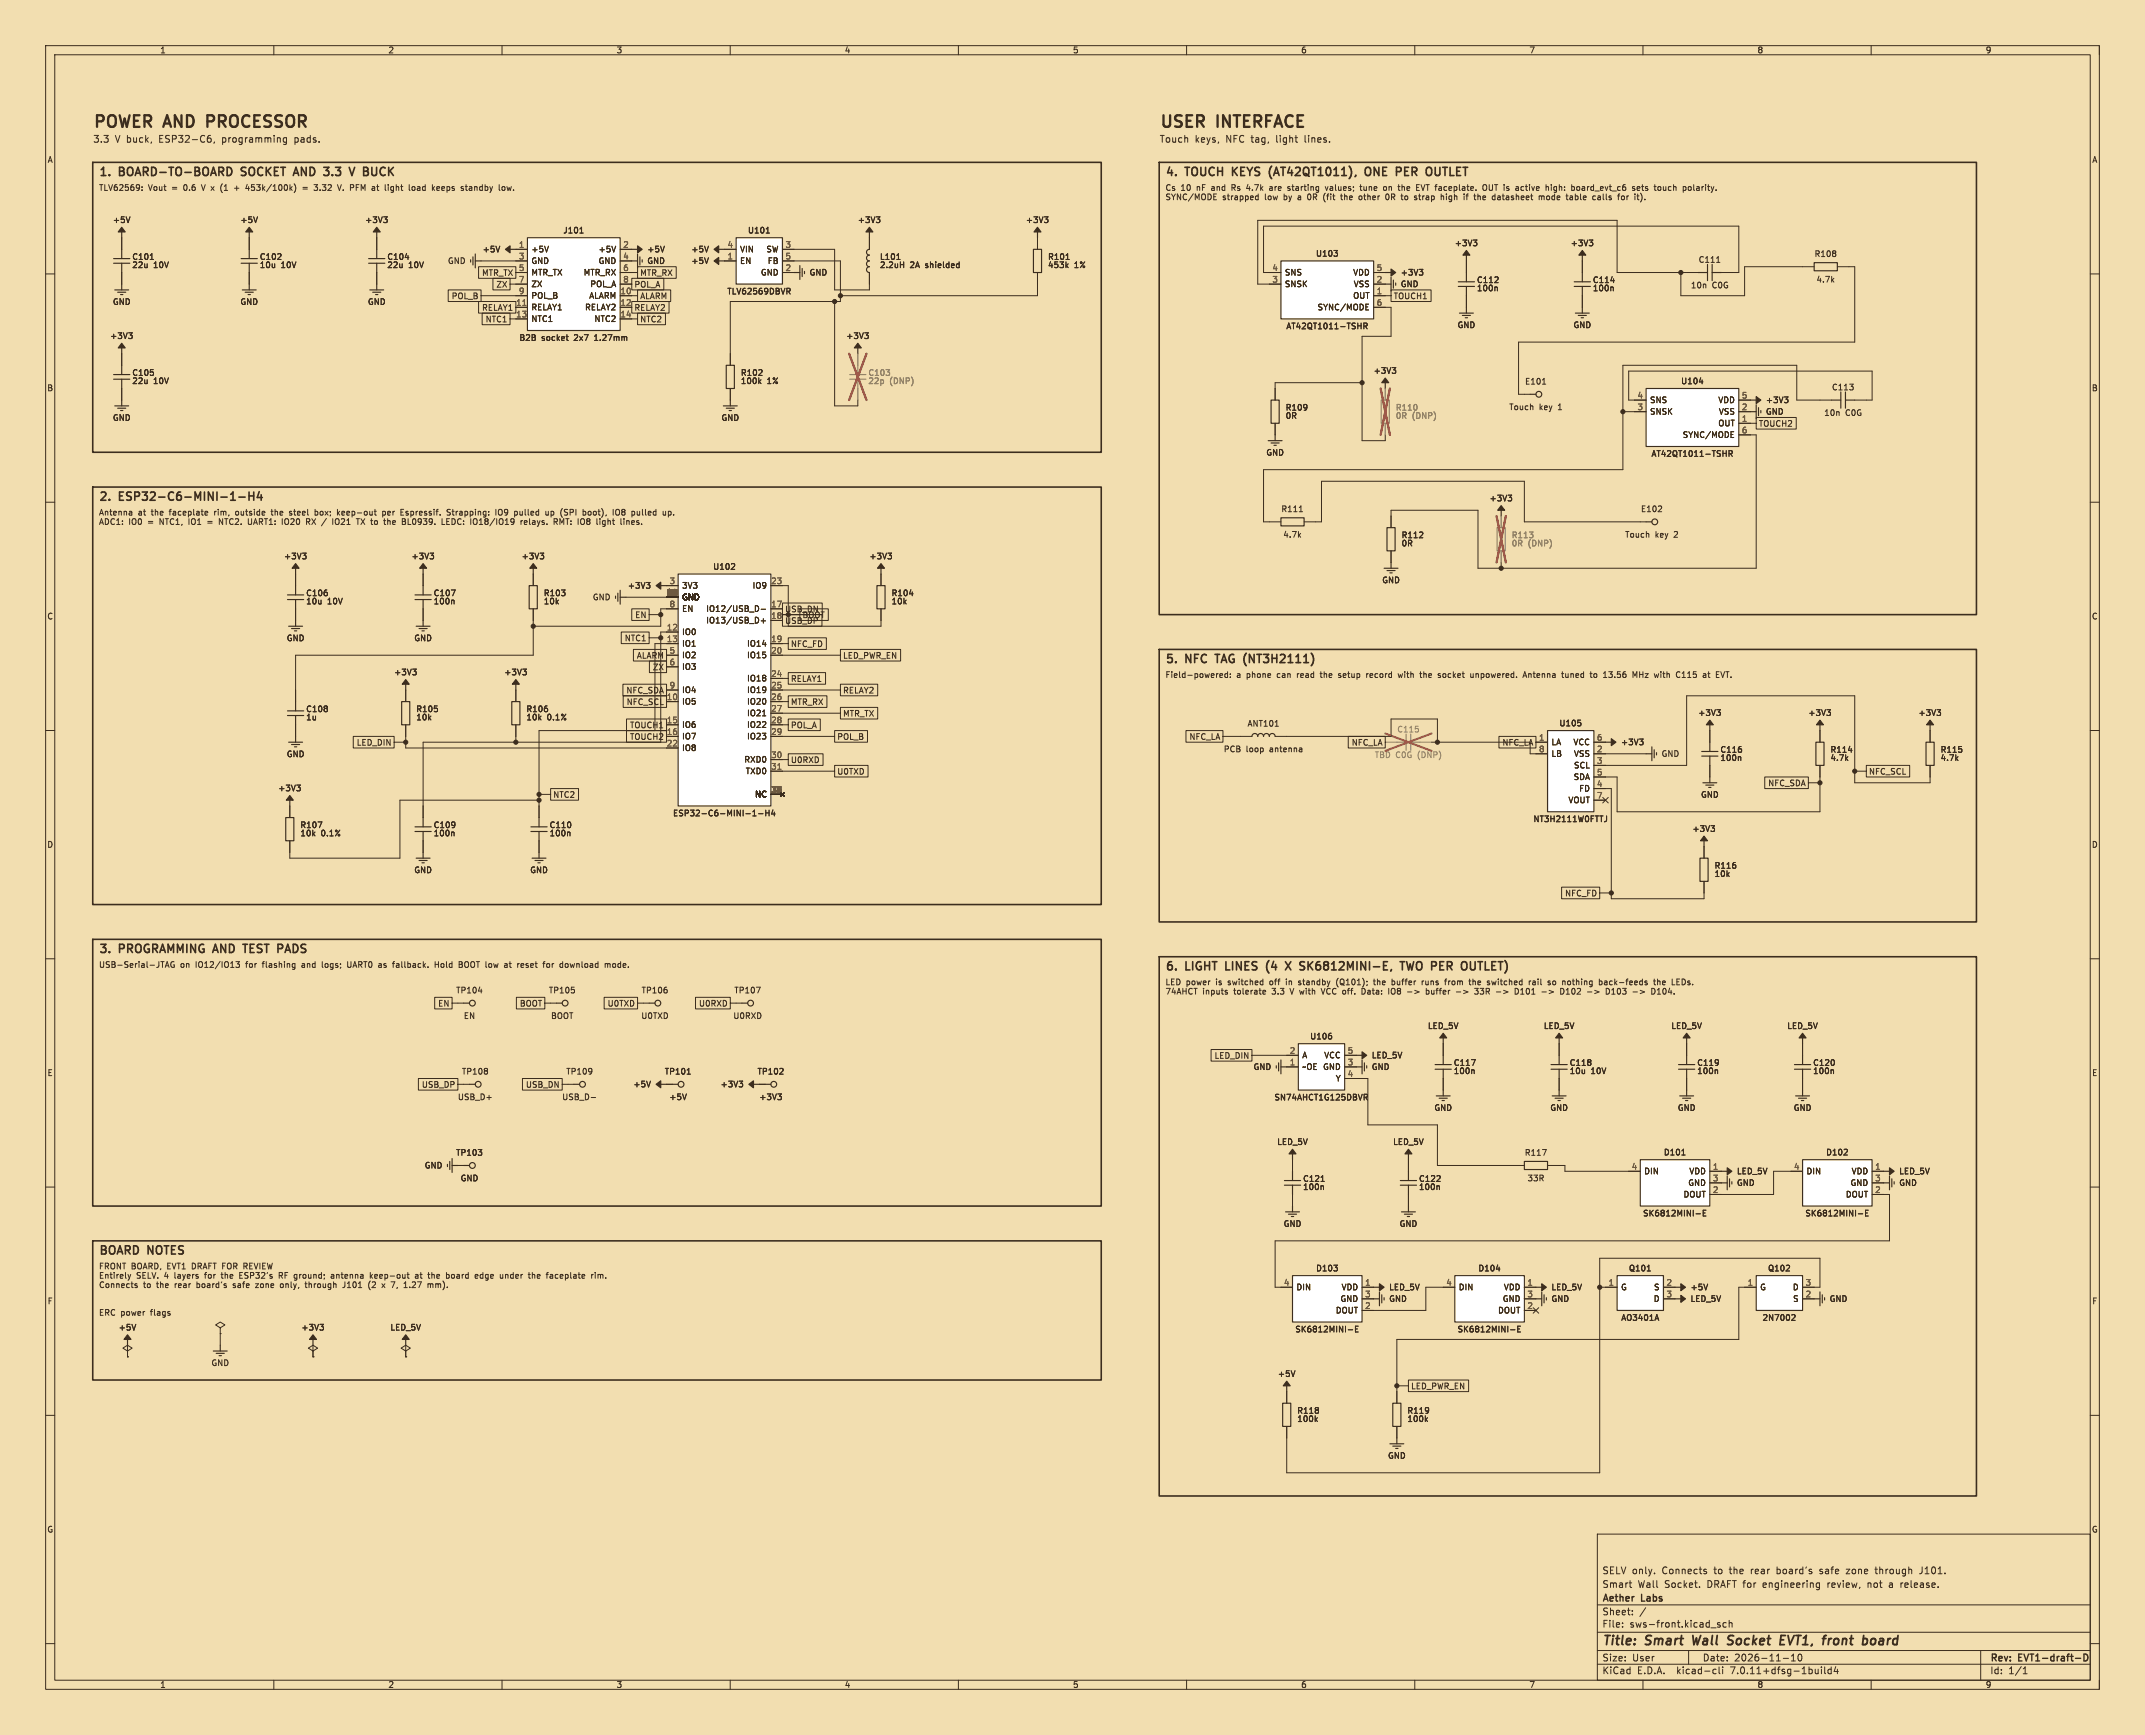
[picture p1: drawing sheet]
<svg xmlns="http://www.w3.org/2000/svg" width="470mm" height="380mm" viewBox="0 0 470 380" stroke-linecap="round" stroke-linejoin="round" font-family="sans-serif">
<defs><g id="words">
<g font-size="3.5" fill="#3c2d1e">
<text x="20.3" y="29.2">POWER</text>
<text x="36.2" y="29.2">AND</text>
<text x="46.5" y="29.2">PROCESSOR</text>
<text x="254" y="29.2">USER</text>
<text x="266.9" y="29.2">INTERFACE</text>
</g>
<g font-size="2.8" fill="#3c2d1e">
<text x="351" y="360.9">Title:</text>
<text x="360.7" y="360.9">Smart</text>
<text x="371.7" y="360.9">Wall</text>
<text x="380.3" y="360.9">Socket</text>
<text x="392.5" y="360.9">EVT1,</text>
<text x="402.7" y="360.9">front</text>
<text x="412.2" y="360.9">board</text>
</g>
<g font-size="2.5" fill="#3c2d1e">
<text x="21.6" y="39.5">1.</text>
<text x="26.3" y="39.5">BOARD-TO-BOARD</text>
<text x="53.7" y="39.5">SOCKET</text>
<text x="66" y="39.5">AND</text>
<text x="73.3" y="39.5">3.3</text>
<text x="79.7" y="39.5">V</text>
<text x="83.3" y="39.5">BUCK</text>
<text x="255.3" y="39.5">4.</text>
<text x="259.9" y="39.5">TOUCH</text>
<text x="270.9" y="39.5">KEYS</text>
<text x="279.6" y="39.5">(AT42QT1011),</text>
<text x="301.4" y="39.5">ONE</text>
<text x="308.9" y="39.5">PER</text>
<text x="21.6" y="110.6">2.</text>
<text x="26.3" y="110.6">ESP32-C6-MINI-1-H4</text>
<text x="255.3" y="146.1">5.</text>
<text x="259.9" y="146.1">NFC</text>
<text x="267.3" y="146.1">TAG (NT3H2111)</text>
<text x="21.6" y="209.6">3.</text>
<text x="26.3" y="209.6">PROGRAMMING AND</text>
<text x="54.9" y="209.6">TEST</text>
<text x="63.1" y="209.6">PADS</text>
<text x="255.3" y="213.4">6.</text>
<text x="259.9" y="213.4">LIGHT</text>
<text x="269.4" y="213.4">LINES</text>
<text x="279" y="213.4">(4</text>
<text x="284" y="213.4">X</text>
<text x="287.8" y="213.4">SK6812MINI-E,</text>
<text x="310.7" y="213.4">TWO PER</text>
<text x="325.4" y="213.4">OUTLET)</text>
<text x="21.6" y="275.7">BOARD NOTES</text>
</g>
<g font-size="2.1" fill="#3c2d1e">
<text x="20.3" y="31.6">3.3</text>
<text x="25.2" y="31.6">V buck,</text>
<text x="35" y="31.6">ESP32-C6,</text>
<text x="48.9" y="31.6">programming</text>
<text x="65" y="31.6">pads.</text>
<text x="254" y="31.6">Touch</text>
<text x="261.8" y="31.6">keys,</text>
<text x="268.7" y="31.6">NFC tag,</text>
<text x="279.9" y="31.6">light</text>
<text x="286.3" y="31.6">lines.</text>
<text x="351" y="348">Smart</text>
<text x="351" y="345">SELV only.</text>
<text x="358.9" y="348">Wall</text>
<text x="364.2" y="345">Connects</text>
<text x="364.8" y="348">Socket.</text>
<text x="374.3" y="348">DRAFT for</text>
<text x="375.8" y="345">to</text>
<text x="379.3" y="345">the</text>
<text x="384.1" y="345">rear</text>
<text x="386.7" y="348">engineering</text>
<text x="389.9" y="345">board's</text>
<text x="399.5" y="345">safe</text>
<text x="401" y="348">review,</text>
<text x="405.5" y="345">zone</text>
<text x="410" y="348">not</text>
<text x="412" y="345">through</text>
<text x="414.8" y="348">a</text>
<text x="417.5" y="348">release.</text>
<text x="421.9" y="345">J101.</text>
<text x="351" y="354">Sheet:</text>
<text x="351" y="351.2">Aether</text>
<text x="359.7" y="351.2">Labs</text>
<text x="351" y="356.7">File:</text>
<text x="357.1" y="356.7">sws-front.kicad_sch</text>
<text x="351" y="364.1">Size:</text>
<text x="357.7" y="364.1">User</text>
<text x="373" y="364.1">Date:</text>
<text x="380" y="364.1">2026-11-10</text>
<text x="436" y="364.3">Rev:</text>
<text x="442.4" y="364.3">EVT1-draft-D</text>
<text x="351" y="366.9">KiCad</text>
<text x="358.7" y="366.9">E.D.A.</text>
<text x="367.6" y="366.9">kicad-cli</text>
<text x="379.5" y="366.9">7.0.11+dfsg-1build4</text>
<text x="436" y="366.9">Id:</text>
<text x="440.1" y="366.9">1/1</text>
</g>
<g font-size="1.8" fill="#3c2d1e">
<text x="35" y="11.9">1</text>
<text x="85" y="11.9">2</text>
<text x="135" y="11.9">3</text>
<text x="185" y="11.9">4</text>
<text x="235" y="11.9">5</text>
<text x="285" y="11.9">6</text>
<text x="335" y="11.9">7</text>
<text x="385" y="11.9">8</text>
<text x="435" y="11.9">9</text>
<text x="10.3" y="35.9">A</text>
<text x="458.3" y="35.9">A</text>
<text x="21.6" y="42.1">TLV62569:</text>
<text x="32.5" y="42.1">Vout</text>
<text x="37.8" y="42.1">=</text>
<text x="40.5" y="42.1">0.6</text>
<text x="44.7" y="42.1">V x</text>
<text x="49.2" y="42.1">(1</text>
<text x="52.4" y="42.1">+</text>
<text x="55.1" y="42.1">453k/100k)</text>
<text x="67.8" y="42.1">=</text>
<text x="70.6" y="42.1">3.32</text>
<text x="76" y="42.1">V. PFM</text>
<text x="83.8" y="42.1">at</text>
<text x="86.8" y="42.1">light</text>
<text x="92.3" y="42.1">load</text>
<text x="97.6" y="42.1">keeps</text>
<text x="104.1" y="42.1">standby</text>
<text x="112.6" y="42.1">low.</text>
<text x="255.3" y="42.1">Cs</text>
<text x="255.3" y="44.2">SYNC/MODE</text>
<text x="258.7" y="42.1">10</text>
<text x="262.3" y="42.1">nF</text>
<text x="265.7" y="42.1">and</text>
<text x="267.9" y="44.2">strapped</text>
<text x="270.4" y="42.1">Rs</text>
<text x="273.8" y="42.1">4.7k</text>
<text x="277.3" y="44.2">low</text>
<text x="279" y="42.1">are</text>
<text x="281.6" y="44.2">by</text>
<text x="283.2" y="42.1">starting</text>
<text x="284.9" y="44.2">a</text>
<text x="287.2" y="44.2">0R</text>
<text x="290.8" y="44.2">(fit</text>
<text x="291.7" y="42.1">values;</text>
<text x="294.9" y="44.2">the</text>
<text x="299" y="44.2">other</text>
<text x="299.6" y="42.1">tune</text>
<text x="304.8" y="42.1">on</text>
<text x="305.1" y="44.2">0R</text>
<text x="308.3" y="42.1">the</text>
<text x="308.8" y="44.2">to</text>
<text x="311.8" y="44.2">strap</text>
<text x="312.4" y="42.1">EVT faceplate.</text>
<text x="317.8" y="44.2">high</text>
<text x="323" y="44.2">if</text>
<text x="325.5" y="44.2">the</text>
<text x="327.4" y="42.1">OUT is</text>
<text x="329.7" y="44.2">datasheet</text>
<text x="335" y="42.1">active</text>
<text x="340.1" y="44.2">mode</text>
<text x="341.8" y="42.1">high:</text>
<text x="346.4" y="44.2">table</text>
<text x="347.6" y="42.1">board_evt_c6</text>
<text x="352.3" y="44.2">calls</text>
<text x="358.1" y="44.2">for</text>
<text x="361.2" y="42.1">sets</text>
<text x="366.3" y="42.1">touch</text>
<text x="372.7" y="42.1">polarity.</text>
<text x="24.6" y="49">+5V</text>
<text x="52.6" y="49">+5V</text>
<text x="79.9" y="49">+3V3</text>
<text x="123.3" y="51.3">J101</text>
<text x="163.8" y="51.3">U101</text>
<text x="187.9" y="49">+3V3</text>
<text x="224.7" y="49">+3V3</text>
<text x="28.9" y="57.1">C101</text>
<text x="28.9" y="58.9">22u</text>
<text x="33.6" y="58.9">10V</text>
<text x="56.8" y="57.1">C102</text>
<text x="56.8" y="58.9">10u</text>
<text x="61.6" y="58.9">10V</text>
<text x="84.8" y="57.1">C104</text>
<text x="84.8" y="58.9">22u</text>
<text x="89.5" y="58.9">10V</text>
<text x="98" y="58">GND</text>
<text x="105.7" y="55.5">+5V</text>
<text x="116.3" y="55.5">+5V</text>
<text x="116.3" y="58">GND</text>
<text x="131.1" y="55.5">+5V</text>
<text x="131.1" y="58">GND</text>
<text x="141.7" y="55.5">+5V</text>
<text x="141.7" y="58">GND</text>
<text x="151.4" y="55.5">+5V</text>
<text x="151.4" y="58">+5V</text>
<text x="162.1" y="58">EN</text>
<text x="162.1" y="55.5">VIN</text>
<text x="167.8" y="55.5">SW</text>
<text x="168.1" y="58">FB</text>
<text x="192.7" y="57.1">L101</text>
<text x="192.7" y="58.9">2.2uH</text>
<text x="199.4" y="58.9">2A</text>
<text x="202.9" y="58.9">shielded</text>
<text x="229.5" y="57.1">R101</text>
<text x="229.5" y="58.9">453k</text>
<text x="235.4" y="58.9">1%</text>
<text x="288.2" y="56.4">U103</text>
<text x="318.7" y="54.1">+3V3</text>
<text x="344.1" y="54.1">+3V3</text>
<text x="372.1" y="57.8">C111</text>
<text x="397.5" y="56.5">R108</text>
<text x="98.9" y="65.7">POL_B</text>
<text x="105.5" y="60.6">MTR_TX</text>
<text x="108.7" y="63.2">ZX</text>
<text x="116.3" y="60.6">MTR_TX</text>
<text x="116.3" y="63.1">ZX</text>
<text x="116.3" y="65.6">POL_B</text>
<text x="127.8" y="60.6">MTR_RX</text>
<text x="129" y="65.6">ALARM</text>
<text x="129.2" y="63.1">POL_A</text>
<text x="138.9" y="63.2">POL_A</text>
<text x="140.2" y="65.7">ALARM</text>
<text x="140.2" y="60.6">MTR_RX</text>
<text x="159.3" y="64.7">TLV62569DBVR</text>
<text x="166.6" y="60.6">GND</text>
<text x="177.3" y="60.6">GND</text>
<text x="281.4" y="63.1">SNSK</text>
<text x="281.4" y="60.6">SNS</text>
<text x="296.4" y="65.6">OUT</text>
<text x="296.4" y="60.6">VDD</text>
<text x="296.5" y="63.1">VSS</text>
<text x="305.3" y="65.7">TOUCH1</text>
<text x="306.8" y="60.6">+3V3</text>
<text x="306.8" y="63.1">GND</text>
<text x="323.5" y="62.2">C112</text>
<text x="323.5" y="64">100n</text>
<text x="348.9" y="62.2">C114</text>
<text x="348.9" y="64">100n</text>
<text x="370.4" y="63.4">10n</text>
<text x="375.1" y="63.4">C0G</text>
<text x="397.9" y="62.1">4.7k</text>
<text x="24.6" y="67">GND</text>
<text x="52.6" y="67">GND</text>
<text x="80.5" y="67">GND</text>
<text x="105.5" y="68.3">RELAY1</text>
<text x="106.3" y="70.8">NTC1</text>
<text x="116.3" y="68.2">RELAY1</text>
<text x="116.3" y="70.7">NTC1</text>
<text x="128.1" y="68.2">RELAY2</text>
<text x="130.1" y="70.7">NTC2</text>
<text x="138.9" y="68.3">RELAY2</text>
<text x="140.2" y="70.8">NTC2</text>
<text x="288.6" y="68.2">SYNC/MODE</text>
<text x="24" y="74.4">+3V3</text>
<text x="113.7" y="74.9">B2B</text>
<text x="118.6" y="74.9">socket</text>
<text x="125.9" y="74.9">2x7</text>
<text x="130.5" y="74.9">1.27mm</text>
<text x="185.3" y="74.4">+3V3</text>
<text x="281.7" y="72.3">AT42QT1011-TSHR</text>
<text x="319.3" y="72.1">GND</text>
<text x="344.7" y="72.1">GND</text>
<text x="28.9" y="82.5">C105</text>
<text x="162.2" y="82.5">R102</text>
<text x="300.9" y="82.1">+3V3</text>
<text x="10.3" y="85.9">B</text>
<text x="28.9" y="84.3">22u</text>
<text x="33.6" y="84.3">10V</text>
<text x="162.2" y="84.3">100k</text>
<text x="168.1" y="84.3">1%</text>
<text x="334.1" y="84.4">E101</text>
<text x="361.4" y="88.5">SNS</text>
<text x="368.3" y="84.4">U104</text>
<text x="376.4" y="88.5">VDD</text>
<text x="386.8" y="88.5">+3V3</text>
<text x="401.3" y="85.7">C113</text>
<text x="458.3" y="85.9">B</text>
<text x="24.6" y="92.4">GND</text>
<text x="158" y="92.4">GND</text>
<text x="281.6" y="90.1">R109</text>
<text x="281.6" y="91.9">0R</text>
<text x="330.6" y="90">Touch</text>
<text x="337.3" y="90">key</text>
<text x="341.5" y="90">1</text>
<text x="361.4" y="91">SNSK</text>
<text x="376.4" y="93.6">OUT</text>
<text x="376.5" y="91">VSS</text>
<text x="385.3" y="93.7">TOUCH2</text>
<text x="386.8" y="91">GND</text>
<text x="399.6" y="91.3">10n</text>
<text x="404.4" y="91.3">C0G</text>
<text x="277.4" y="100">GND</text>
<text x="361.8" y="100.3">AT42QT1011-TSHR</text>
<text x="368.6" y="96.1">SYNC/MODE</text>
<text x="21.6" y="113.2">Antenna</text>
<text x="30.3" y="113.2">at</text>
<text x="33.3" y="113.2">the</text>
<text x="37.4" y="113.2">faceplate</text>
<text x="47.4" y="113.2">rim,</text>
<text x="52.3" y="113.2">outside</text>
<text x="60.4" y="113.2">the</text>
<text x="64.5" y="113.2">steel</text>
<text x="70.3" y="113.2">box;</text>
<text x="75.4" y="113.2">keep-out</text>
<text x="85.5" y="113.2">per</text>
<text x="89.7" y="113.2">Espressif.</text>
<text x="100" y="113.2">Strapping:</text>
<text x="110.9" y="113.2">IO9</text>
<text x="115.2" y="113.2">pulled</text>
<text x="122.2" y="113.2">up</text>
<text x="125.7" y="113.2">(SPI</text>
<text x="130.8" y="113.2">boot),</text>
<text x="137.6" y="113.2">IO8</text>
<text x="141.9" y="113.2">pulled</text>
<text x="280.7" y="112.4">R111</text>
<text x="326.3" y="110">+3V3</text>
<text x="359.5" y="112.4">E102</text>
<text x="21.6" y="115.3">ADC1:</text>
<text x="28.2" y="115.3">IO0</text>
<text x="32.5" y="115.3">=</text>
<text x="35.3" y="115.3">NTC1,</text>
<text x="41.8" y="115.3">IO1</text>
<text x="48.9" y="115.3">NTC2.</text>
<text x="55.4" y="115.3">UART1:</text>
<text x="63.1" y="115.3">IO20</text>
<text x="68.6" y="115.3">RX /</text>
<text x="74.7" y="115.3">IO21</text>
<text x="80.3" y="115.3">TX to</text>
<text x="86.7" y="115.3">the</text>
<text x="90.8" y="115.3">BL0939.</text>
<text x="99.7" y="115.3">LEDC:</text>
<text x="106.2" y="115.3">IO18/IO19</text>
<text x="117.4" y="115.3">relays.</text>
<text x="124.9" y="115.3">RMT: IO8</text>
<text x="134.7" y="115.3">light</text>
<text x="140.1" y="115.3">lines.</text>
<text x="281.1" y="118">4.7k</text>
<text x="307" y="118.1">R112</text>
<text x="307" y="119.9">0R</text>
<text x="356" y="118">Touch</text>
<text x="362.7" y="118">key</text>
<text x="366.9" y="118">2</text>
<text x="62.1" y="122.7">+3V3</text>
<text x="90.1" y="122.7">+3V3</text>
<text x="114.2" y="122.7">+3V3</text>
<text x="156.2" y="125">U102</text>
<text x="190.4" y="122.7">+3V3</text>
<text x="67" y="130.8">C106</text>
<text x="94.9" y="130.8">C107</text>
<text x="119" y="130.8">R103</text>
<text x="129.8" y="131.7">GND</text>
<text x="137.5" y="129.1">+3V3</text>
<text x="149.4" y="131.7">GND</text>
<text x="149.4" y="129.1">3V3</text>
<text x="164.8" y="129.1">IO9</text>
<text x="195.2" y="130.8">R104</text>
<text x="302.8" y="127.9">GND</text>
<text x="10.3" y="135.9">C</text>
<text x="67" y="132.6">10u</text>
<text x="71.7" y="132.6">10V</text>
<text x="94.9" y="132.6">100n</text>
<text x="119" y="132.6">10k</text>
<text x="139.1" y="135.6">EN</text>
<text x="149.4" y="134.2">EN</text>
<text x="154.6" y="134.2">IO12/USB_D-</text>
<text x="154.6" y="136.8">IO13/USB_D+</text>
<text x="171.9" y="134.3">USB_DN</text>
<text x="171.9" y="136.8">USB_DP</text>
<text x="175.7" y="135.6">BOOT</text>
<text x="195.2" y="132.6">10k</text>
<text x="458.3" y="135.9">C</text>
<text x="62.7" y="140.6">GND</text>
<text x="90.7" y="140.6">GND</text>
<text x="136.8" y="140.7">NTC1</text>
<text x="149.4" y="139.3">IO0</text>
<text x="149.4" y="141.8">IO1</text>
<text x="163.6" y="141.8">IO14</text>
<text x="173.2" y="141.9">NFC_FD</text>
<text x="86.3" y="148.1">+3V3</text>
<text x="110.4" y="148.1">+3V3</text>
<text x="139.4" y="144.5">ALARM</text>
<text x="143" y="147">ZX</text>
<text x="149.4" y="144.4">IO2</text>
<text x="149.4" y="146.9">IO3</text>
<text x="163.6" y="144.4">IO15</text>
<text x="163.6" y="149.5">IO18</text>
<text x="173.2" y="149.5">RELAY1</text>
<text x="184.6" y="144.5">LED_PWR_EN</text>
<text x="255.3" y="148.8">Field-powered:</text>
<text x="271" y="148.8">a</text>
<text x="273.3" y="148.8">phone</text>
<text x="280.1" y="148.8">can</text>
<text x="284.7" y="148.8">read</text>
<text x="290" y="148.8">the</text>
<text x="294.2" y="148.8">setup</text>
<text x="300.5" y="148.8">record</text>
<text x="307.7" y="148.8">with</text>
<text x="312.7" y="148.8">the</text>
<text x="316.8" y="148.8">socket</text>
<text x="324.1" y="148.8">unpowered.</text>
<text x="335.9" y="148.8">Antenna</text>
<text x="344.6" y="148.8">tuned</text>
<text x="351" y="148.8">to</text>
<text x="354.1" y="148.8">13.56</text>
<text x="360.7" y="148.8">MHz</text>
<text x="365.6" y="148.8">with</text>
<text x="370.6" y="148.8">C115</text>
<text x="376.7" y="148.8">at</text>
<text x="137.1" y="152.1">NFC_SDA</text>
<text x="137.2" y="154.6">NFC_SCL</text>
<text x="149.4" y="154.5">IO5</text>
<text x="149.4" y="152">IO4</text>
<text x="163.6" y="152">IO19</text>
<text x="163.6" y="154.5">IO20</text>
<text x="173.2" y="154.6">MTR_RX</text>
<text x="184.6" y="152.1">RELAY2</text>
<text x="67" y="156.2">C108</text>
<text x="67" y="158">1u</text>
<text x="91.1" y="156.2">R105</text>
<text x="91.1" y="158">10k</text>
<text x="115.2" y="156.2">R106</text>
<text x="115.2" y="158">10k</text>
<text x="119.9" y="158">0.1%</text>
<text x="137.9" y="159.7">TOUCH1</text>
<text x="149.4" y="159.6">IO6</text>
<text x="163.6" y="157.1">IO21</text>
<text x="163.6" y="159.6">IO22</text>
<text x="173.2" y="159.7">POL_A</text>
<text x="184.6" y="157.2">MTR_TX</text>
<text x="273.3" y="159.4">ANT101</text>
<text x="341.6" y="159.3">U105</text>
<text x="372" y="157">+3V3</text>
<text x="396.1" y="157">+3V3</text>
<text x="420.3" y="157">+3V3</text>
<text x="62.7" y="166">GND</text>
<text x="78.1" y="163.5">LED_DIN</text>
<text x="137.9" y="162.2">TOUCH2</text>
<text x="149.4" y="162.2">IO7</text>
<text x="149.4" y="164.7">IO8</text>
<text x="163" y="167.2">RXD0</text>
<text x="163.6" y="162.2">IO23</text>
<text x="173.2" y="167.3">U0RXD</text>
<text x="183.4" y="162.2">POL_B</text>
<text x="260.5" y="162.2">NFC_LA</text>
<text x="268" y="165">PCB</text>
<text x="273" y="165">loop</text>
<text x="278.3" y="165">antenna</text>
<text x="296.1" y="163.5">NFC_LA</text>
<text x="329.1" y="163.5">NFC_LA</text>
<text x="339.9" y="163.4">LA</text>
<text x="339.9" y="166">LB</text>
<text x="344.7" y="163.4">VCC</text>
<text x="344.8" y="166">VSS</text>
<text x="355.1" y="163.4">+3V3</text>
<text x="364" y="166">GND</text>
<text x="376.9" y="165.1">C116</text>
<text x="376.9" y="166.9">100n</text>
<text x="401" y="165.1">R114</text>
<text x="401" y="166.9">4.7k</text>
<text x="425.1" y="165.1">R115</text>
<text x="425.1" y="166.9">4.7k</text>
<text x="60.9" y="173.5">+3V3</text>
<text x="163.3" y="169.8">TXD0</text>
<text x="183.4" y="169.9">U0TXD</text>
<text x="344.7" y="171">SDA</text>
<text x="344.8" y="168.5">SCL</text>
<text x="345.9" y="173.6">FD</text>
<text x="387.3" y="172.4">NFC_SDA</text>
<text x="409.4" y="169.9">NFC_SCL</text>
<text x="121.1" y="174.9">NTC2</text>
<text x="147.4" y="179">ESP32-C6-MINI-1-H4</text>
<text x="165.3" y="174.9">NC</text>
<text x="343.6" y="176.1">VOUT</text>
<text x="372.6" y="174.9">GND</text>
<text x="10.3" y="185.9">D</text>
<text x="65.7" y="181.6">R107</text>
<text x="65.7" y="183.4">10k</text>
<text x="70.3" y="183.4">0.1%</text>
<text x="94.9" y="181.6">C109</text>
<text x="94.9" y="183.4">100n</text>
<text x="120.3" y="181.6">C110</text>
<text x="120.3" y="183.4">100n</text>
<text x="335.9" y="180.3">NT3H2111W0FTTJ</text>
<text x="370.7" y="182.4">+3V3</text>
<text x="458.3" y="185.9">D</text>
<text x="90.7" y="191.4">GND</text>
<text x="116.1" y="191.4">GND</text>
<text x="375.6" y="190.5">R116</text>
<text x="342.8" y="196.5">NFC_FD</text>
<text x="375.6" y="192.3">10k</text>
<text x="21.6" y="212.3">USB-Serial-JTAG</text>
<text x="39.5" y="212.3">on</text>
<text x="43" y="212.3">IO12/IO13</text>
<text x="54.2" y="212.3">for</text>
<text x="58" y="212.3">flashing</text>
<text x="66.8" y="212.3">and</text>
<text x="71.4" y="212.3">logs;</text>
<text x="77.2" y="212.3">UART0</text>
<text x="84.2" y="212.3">as</text>
<text x="87.6" y="212.3">fallback.</text>
<text x="97" y="212.3">Hold</text>
<text x="102.4" y="212.3">BOOT low</text>
<text x="112.8" y="212.3">at</text>
<text x="115.9" y="212.3">reset</text>
<text x="121.8" y="212.3">for</text>
<text x="125.6" y="212.3">download</text>
<text x="135.7" y="212.3">mode.</text>
<text x="95.9" y="220.7">EN</text>
<text x="99.8" y="217.8">TP104</text>
<text x="113.8" y="220.7">BOOT</text>
<text x="120.2" y="217.8">TP105</text>
<text x="133" y="220.7">U0TXD</text>
<text x="140.5" y="217.8">TP106</text>
<text x="153.1" y="220.7">U0RXD</text>
<text x="160.8" y="217.8">TP107</text>
<text x="255.3" y="216.1">LED power</text>
<text x="255.3" y="218.2">74AHCT</text>
<text x="263.5" y="218.2">inputs</text>
<text x="266.6" y="216.1">is</text>
<text x="269.4" y="216.1">switched</text>
<text x="270.5" y="218.2">tolerate</text>
<text x="278.7" y="216.1">off</text>
<text x="279" y="218.2">3.3</text>
<text x="282.5" y="216.1">in</text>
<text x="283.2" y="218.2">V with</text>
<text x="285.4" y="216.1">standby</text>
<text x="290.5" y="218.2">VCC off.</text>
<text x="293.9" y="216.1">(Q101);</text>
<text x="299.7" y="218.2">Data:</text>
<text x="302.3" y="216.1">the</text>
<text x="305.7" y="218.2">IO8</text>
<text x="306.4" y="216.1">buffer</text>
<text x="310" y="218.2">-&gt;</text>
<text x="313.2" y="216.1">runs</text>
<text x="314.4" y="218.2">buffer</text>
<text x="318.5" y="216.1">from</text>
<text x="321.1" y="218.2">-&gt;</text>
<text x="324.1" y="216.1">the</text>
<text x="325.5" y="218.2">33R</text>
<text x="328.2" y="216.1">switched</text>
<text x="330.3" y="218.2">-&gt;</text>
<text x="334.6" y="218.2">D101</text>
<text x="337.5" y="216.1">rail</text>
<text x="340.7" y="218.2">-&gt;</text>
<text x="341.9" y="216.1">so</text>
<text x="345" y="218.2">D102</text>
<text x="345.2" y="216.1">nothing</text>
<text x="351.1" y="218.2">-&gt;</text>
<text x="353.5" y="216.1">back-feeds</text>
<text x="355.4" y="218.2">D103</text>
<text x="361.5" y="218.2">-&gt;</text>
<text x="365.7" y="216.1">the</text>
<text x="365.8" y="218.2">D104.</text>
<text x="369.9" y="216.1">LEDs.</text>
<text x="101.5" y="223.4">EN</text>
<text x="120.6" y="223.4">BOOT</text>
<text x="140.4" y="223.4">U0TXD</text>
<text x="160.6" y="223.4">U0RXD</text>
<text x="287" y="227.9">U106</text>
<text x="312.8" y="225.6">LED_5V</text>
<text x="338.2" y="225.6">LED_5V</text>
<text x="366.1" y="225.6">LED_5V</text>
<text x="391.5" y="225.6">LED_5V</text>
<text x="266" y="232.1">LED_DIN</text>
<text x="285.2" y="232">A</text>
<text x="290" y="232">VCC</text>
<text x="300.5" y="232">LED_5V</text>
<text x="318.4" y="233.6">C117</text>
<text x="343.8" y="233.6">C118</text>
<text x="371.8" y="233.6">C119</text>
<text x="397.2" y="233.6">C120</text>
<text x="10.3" y="235.9">E</text>
<text x="92.3" y="238.4">USB_DP</text>
<text x="101.1" y="235.6">TP108</text>
<text x="115.1" y="238.4">USB_DN</text>
<text x="124" y="235.6">TP109</text>
<text x="138.7" y="238.4">+5V</text>
<text x="145.6" y="235.6">TP101</text>
<text x="157.8" y="238.4">+3V3</text>
<text x="165.9" y="235.6">TP102</text>
<text x="274.6" y="234.5">GND</text>
<text x="285.2" y="234.5">~OE GND</text>
<text x="292.6" y="237.1">Y</text>
<text x="300.5" y="234.5">GND</text>
<text x="318.4" y="235.4">100n</text>
<text x="343.8" y="235.4">10u</text>
<text x="348.6" y="235.4">10V</text>
<text x="371.8" y="235.4">100n</text>
<text x="397.2" y="235.4">100n</text>
<text x="458.3" y="235.9">E</text>
<text x="100.2" y="241.2">USB_D+</text>
<text x="123.1" y="241.2">USB_D-</text>
<text x="146.6" y="241.2">+5V</text>
<text x="166.3" y="241.2">+3V3</text>
<text x="279.1" y="241.2">SN74AHCT1G125DBVR</text>
<text x="314.2" y="243.5">GND</text>
<text x="339.6" y="243.5">GND</text>
<text x="367.5" y="243.5">GND</text>
<text x="392.9" y="243.5">GND</text>
<text x="279.8" y="251">LED_5V</text>
<text x="305.2" y="251">LED_5V</text>
<text x="93" y="256.1">GND</text>
<text x="99.8" y="253.3">TP103</text>
<text x="334" y="253.3">R117</text>
<text x="360.2" y="257.4">DIN</text>
<text x="364.5" y="253.3">D101</text>
<text x="370.1" y="257.4">VDD</text>
<text x="380.5" y="257.4">LED_5V</text>
<text x="395.7" y="257.4">DIN</text>
<text x="400" y="253.3">D102</text>
<text x="405.6" y="257.4">VDD</text>
<text x="416" y="257.4">LED_5V</text>
<text x="100.8" y="258.9">GND</text>
<text x="285.4" y="259">C121</text>
<text x="285.4" y="260.8">100n</text>
<text x="310.8" y="259">C122</text>
<text x="310.8" y="260.8">100n</text>
<text x="334.6" y="258.9">33R</text>
<text x="368.8" y="262.5">DOUT</text>
<text x="369.8" y="259.9">GND</text>
<text x="380.5" y="259.9">GND</text>
<text x="404.3" y="262.5">DOUT</text>
<text x="405.4" y="259.9">GND</text>
<text x="416" y="259.9">GND</text>
<text x="281.2" y="268.9">GND</text>
<text x="306.6" y="268.9">GND</text>
<text x="359.9" y="266.6">SK6812MINI-E</text>
<text x="395.5" y="266.6">SK6812MINI-E</text>
<text x="21.6" y="278.3">FRONT BOARD, EVT1 DRAFT FOR REVIEW</text>
<text x="21.6" y="280.4">Entirely</text>
<text x="29.9" y="280.4">SELV. 4</text>
<text x="38.5" y="280.4">layers</text>
<text x="45.4" y="280.4">for</text>
<text x="49.2" y="280.4">the</text>
<text x="53.3" y="280.4">ESP32's</text>
<text x="62.2" y="280.4">RF ground;</text>
<text x="74" y="280.4">antenna</text>
<text x="82.8" y="280.4">keep-out</text>
<text x="92.9" y="280.4">at</text>
<text x="95.9" y="280.4">the</text>
<text x="100.1" y="280.4">board</text>
<text x="106.6" y="280.4">edge</text>
<text x="112.3" y="280.4">under</text>
<text x="118.8" y="280.4">the</text>
<text x="122.9" y="280.4">faceplate</text>
<text x="132.9" y="280.4">rim.</text>
<text x="288.3" y="278.7">D103</text>
<text x="323.8" y="278.7">D104</text>
<text x="356.8" y="278.7">Q101</text>
<text x="387.3" y="278.7">Q102</text>
<text x="10.3" y="285.9">F</text>
<text x="21.6" y="282.4">Connects</text>
<text x="31.4" y="282.4">to</text>
<text x="34.5" y="282.4">the</text>
<text x="38.6" y="282.4">rear</text>
<text x="43.6" y="282.4">board's</text>
<text x="51.8" y="282.4">safe</text>
<text x="56.9" y="282.4">zone</text>
<text x="62.5" y="282.4">only,</text>
<text x="68.2" y="282.4">through</text>
<text x="76.6" y="282.4">J101</text>
<text x="82.4" y="282.4">(2</text>
<text x="85.6" y="282.4">x</text>
<text x="87.8" y="282.4">7,</text>
<text x="90.8" y="282.4">1.27</text>
<text x="96.2" y="282.4">mm).</text>
<text x="284" y="282.8">DIN</text>
<text x="292.6" y="287.9">DOUT</text>
<text x="293.6" y="285.3">GND</text>
<text x="293.9" y="282.8">VDD</text>
<text x="304.3" y="282.8">LED_5V</text>
<text x="304.3" y="285.3">GND</text>
<text x="319.5" y="282.8">DIN</text>
<text x="328.1" y="287.9">DOUT</text>
<text x="329.2" y="285.3">GND</text>
<text x="329.4" y="282.8">VDD</text>
<text x="339.8" y="285.3">GND</text>
<text x="339.8" y="282.8">LED_5V</text>
<text x="355.1" y="282.8">G</text>
<text x="362.3" y="285.3">D</text>
<text x="362.3" y="282.8">S</text>
<text x="370.3" y="282.8">+5V</text>
<text x="370.3" y="285.3">LED_5V</text>
<text x="385.6" y="282.8">G</text>
<text x="392.7" y="282.8">D</text>
<text x="392.8" y="285.3">S</text>
<text x="400.8" y="285.3">GND</text>
<text x="458.3" y="285.9">F</text>
<text x="21.6" y="288.5">ERC power</text>
<text x="25.9" y="291.6">+5V</text>
<text x="33.1" y="288.5">flags</text>
<text x="65.9" y="291.6">+3V3</text>
<text x="85.4" y="291.6">LED_5V</text>
<text x="283.7" y="292">SK6812MINI-E</text>
<text x="319.3" y="292">SK6812MINI-E</text>
<text x="355.1" y="289.5">AO3401A</text>
<text x="386.1" y="289.5">2N7002</text>
<text x="46.2" y="299.4">GND</text>
<text x="279.9" y="301.8">+5V</text>
<text x="309.1" y="304.5">LED_PWR_EN</text>
<text x="284.1" y="309.8">R118</text>
<text x="284.1" y="311.6">100k</text>
<text x="308.3" y="309.8">R119</text>
<text x="308.3" y="311.6">100k</text>
<text x="304" y="319.7">GND</text>
<text x="10.3" y="335.9">G</text>
<text x="458.3" y="335.9">G</text>
<text x="35" y="369.9">1</text>
<text x="85" y="369.9">2</text>
<text x="135" y="369.9">3</text>
<text x="185" y="369.9">4</text>
<text x="235" y="369.9">5</text>
<text x="285" y="369.9">6</text>
<text x="335" y="369.9">7</text>
<text x="385" y="369.9">8</text>
<text x="435" y="369.9">9</text>
</g>
<g font-size="1.8" fill="#6e5a41">
<text x="113.6" y="54.4">1</text>
<text x="113.6" y="56.9">3</text>
<text x="113.6" y="59.4">5</text>
<text x="136.5" y="54.4">2</text>
<text x="136.5" y="56.9">4</text>
<text x="136.5" y="59.4">6</text>
<text x="159.3" y="56.9">1</text>
<text x="159.3" y="54.4">4</text>
<text x="172" y="59.4">2</text>
<text x="172" y="54.4">3</text>
<text x="172" y="56.9">5</text>
<text x="278.7" y="59.4">4</text>
<text x="301.6" y="59.4">5</text>
<text x="113.6" y="62">7</text>
<text x="113.6" y="64.5">9</text>
<text x="135.8" y="64.5">10</text>
<text x="136.5" y="62">8</text>
<text x="278.7" y="62">3</text>
<text x="301.6" y="64.5">1</text>
<text x="301.6" y="62">2</text>
<text x="113" y="67.1">11</text>
<text x="113" y="69.6">13</text>
<text x="135.8" y="67.1">12</text>
<text x="135.8" y="69.6">14</text>
<text x="301.6" y="67.1">6</text>
<text x="358.7" y="89.9">3</text>
<text x="358.7" y="87.4">4</text>
<text x="381.6" y="89.9">2</text>
<text x="381.6" y="87.4">5</text>
<text x="381.6" y="92.5">1</text>
<text x="381.6" y="95">6</text>
<text x="146.6" y="128">3</text>
<text x="146.6" y="130.6">21</text>
<text x="147" y="130.6">1</text>
<text x="147" y="130.6">7</text>
<text x="168.9" y="128">23</text>
<text x="146.6" y="133.1">8</text>
<text x="168.9" y="133.1">17</text>
<text x="168.9" y="135.6">18</text>
<text x="146" y="138.2">12</text>
<text x="146" y="140.7">13</text>
<text x="146.6" y="143.3">5</text>
<text x="168.9" y="140.7">19</text>
<text x="168.9" y="143.3">20</text>
<text x="146.6" y="145.8">6</text>
<text x="168.9" y="148.3">24</text>
<text x="146" y="153.4">10</text>
<text x="146.6" y="150.9">9</text>
<text x="168.9" y="150.9">25</text>
<text x="168.9" y="153.4">26</text>
<text x="168.9" y="156">27</text>
<text x="146" y="158.5">15</text>
<text x="146" y="161">16</text>
<text x="168.9" y="158.5">28</text>
<text x="168.9" y="161">29</text>
<text x="146" y="163.6">22</text>
<text x="168.9" y="166.1">30</text>
<text x="337.1" y="162.3">1</text>
<text x="337.1" y="164.8">8</text>
<text x="349.8" y="164.8">2</text>
<text x="349.8" y="167.4">3</text>
<text x="349.8" y="162.3">6</text>
<text x="168.9" y="168.7">31</text>
<text x="169.5" y="173.7">74</text>
<text x="169.9" y="173.7">5</text>
<text x="349.8" y="172.5">4</text>
<text x="349.8" y="169.9">5</text>
<text x="349.8" y="175">7</text>
<text x="282.5" y="233.4">1</text>
<text x="282.5" y="230.9">2</text>
<text x="295.2" y="233.4">3</text>
<text x="295.2" y="230.9">5</text>
<text x="295.2" y="236">4</text>
<text x="357.4" y="256.3">4</text>
<text x="375.2" y="256.3">1</text>
<text x="393" y="256.3">4</text>
<text x="410.8" y="256.3">1</text>
<text x="375.2" y="261.4">2</text>
<text x="375.2" y="258.8">3</text>
<text x="410.8" y="261.4">2</text>
<text x="410.8" y="258.8">3</text>
<text x="281.2" y="281.7">4</text>
<text x="299" y="281.7">1</text>
<text x="316.8" y="281.7">4</text>
<text x="334.6" y="281.7">1</text>
<text x="352.4" y="281.7">1</text>
<text x="365.1" y="281.7">2</text>
<text x="382.8" y="281.7">1</text>
<text x="395.5" y="281.7">3</text>
<text x="299" y="286.8">2</text>
<text x="299" y="284.2">3</text>
<text x="334.6" y="286.8">2</text>
<text x="334.6" y="284.2">3</text>
<text x="365.1" y="284.2">3</text>
<text x="395.5" y="284.2">2</text>
</g>
<g font-size="1.8" fill="#8f856e">
<text x="190.2" y="82.5">C103</text>
<text x="190.2" y="84.3">22p</text>
<text x="194.9" y="84.3">(DNP)</text>
<text x="305.7" y="90.1">R110</text>
<text x="305.7" y="91.9">0R</text>
<text x="309.4" y="91.9">(DNP)</text>
<text x="331.1" y="118.1">R113</text>
<text x="331.1" y="119.9">0R</text>
<text x="334.8" y="119.9">(DNP)</text>
<text x="306.1" y="160.6">C115</text>
<text x="301.1" y="166.2">TBD C0G</text>
<text x="310.7" y="166.2">(DNP)</text>
</g>
</g></defs>
<path d="M0 0h470v380h-470z" fill="#f2deb0" stroke="#f2deb0" stroke-width=".22"/>
<g fill="none" stroke="#3c2d1e" stroke-width=".22">
<path d="M10 10h450v360h-450zM12 12h446v356h-446zM60 10v2M110 10v2M160 10v2M210 10v2M260 10v2M310 10v2M360 10v2M410 10v2M460 10v2M46.3 30.5v.4l-.3 .3"/>
<path d="M47 31.1l-.2 .3M62.1 30.4l.1 .7h.6M62.8 30.2v1.2l-.3 .3-.4-.1M10 60h2M26.7 52.1v2.5M26.7 59.7v2.5M28.5 47.5l-.4 1.3M31.1 41.6v.1M31.1 40.9v.1M32.9 56.8h.7M44.1 40.4l.4 1.3M48.4 41.7l.3 .5"/>
<path d="M48.7 40.3l-.3 .5M51.4 41.2h1M54.2 40.4l-.3 .9h.7M54.5 40.9v.8M54.6 52.1v2.5M54.6 59.7v2.5M56.4 47.5l-.4 1.3M64.5 40.3a1.47 1.47 0 0 1-.1 1.9M66.4 41h.9M66.4 41.4h.9M68.8 40.4h.8l-.4 .5M69.3 40.9l.3 .3v.3l-.3 .2"/>
<path d="M74.8 40.4l-.4 1.3M75.2 41.6v.1M82.5 52.1v2.5M82.5 59.7v2.5M84.1 47.5h.7l-.4 .5M84.6 48l.2 .2v.3l-.2 .3M85.9 40.9h.3M86.2 41.7h-.3M86.2 40.9v1l-.4 .2M88.8 56.4h.8M90.5 40.9l.4 .2v.5l-.4 .1M91.8 40.9h-.3"/>
<path d="M91.9 41.2l-.5 .2 .1 .3h.4M96.1 40.9l.2 .3-.6 .1M96.3 41.7h-.2M97.2 40.9l-.4 .1 .1 .7h.3M97.4 41.2l-.6 .1M102.8 40.9h.5l.1 .8M102.8 41.7h.6M103.4 41.2l-.6 .1M104.9 58.4h8.1v2.6h-8.1zM105.4 57.1h10.2M109.5 53.9l-.4 1.3M111.1 40.9l.2 .8 .3-.6 .2 .6 .2-.8"/>
<path d="M113 59.7h2.6M113 54.6h2.6M120.2 53.9l-.4 1.3M127.1 51h.7M134.9 53.9l-.4 1.3M135.9 59.7h3.8M135.9 57.1h2.5M135.9 54.6h2.5M139.7 58.4h8.5v2.6h-8.5zM145.6 53.9l-.4 1.3M155.2 53.9l-.4 1.3M155.2 56.5l-.4 1.2"/>
<path d="M158.7 57.1h2.6M158.7 54.6h2.6M167.9 51h.7M171.4 57.1h12.7v8.9h-24.1v14M171.4 59.7h2.6M171.4 54.6h11.5v8.9h7.6v-3.8M190.5 52.1v2.5M192 47.5h.8l-.4 .5M192.6 48l.2 .2v.3l-.2 .3M196.5 56.8h.7M197.3 58h.7M198 57.4v1.2"/>
<path d="M209.8 57.8h.4M210.2 57.4v1.2M210.2 58.6h-.4M227.3 59.7v5.1h-43.2M227.3 52.1v2.5M228.8 47.5h.8l-.4 .5M229.4 48l.2 .2v.3l-.2 .3M233.6 56.8h.7M233.7 58.1l.4 .5M234.1 57.8l-.5 .5M266 43.8h.6M273.5 40.4l-.4 .9h.8"/>
<path d="M275.2 43.7h.5M275.2 43h.5M275.7 42.5v1.3M278.6 40.9h-.4M278.7 41.2l-.5 .2v.3h.5M280.7 59.7h-3.8v-10.2h104.1v10.2h-3.8M282.6 40.9h-.3l-.1 .2 .5 .4M282.7 41.5l-.2 .2h-.3M286.5 43l.1 .6M290.4 42.3a1.46 1.46 0 0 0 0 1.9M290.4 40.9l.3 .8 .3-.8M292.3 54.9h.8l-.5 .4"/>
<path d="M293 55.5v.5M293.9 42.5v1.1l.3 .2M297.9 43l.3-.1 .2 .3v.4l-.5 .1M297.9 40.9h.5M298.1 40.4v1.1l.3 .2M298.9 40.9v.6l.1 .2M301 59.7h2.5M303.4 40.9l.4 .2v.5l-.4 .1M303.7 42.7l.2-.2a.68 .68 0 0 1 .5 .6 .68 .68 0 0 1-.5 .7l-.2-.3M306.5 40.4v1.1M307.2 40.4v1.3M307.3 40.9h.3l.1 .1"/>
<path d="M307.9 43.7l.3 .1M308.2 42.9l-.3 .1M310.8 42.9h.5M311 59h.8l-.5 .5M311 42.5v1.1l.3 .2M311.4 40.4l.4 1.3 .4-1.3M311.5 59.5l.3 .2v.3l-.3 .3M316.3 43.1v.7M316.9 42.9v.9M321.3 57.1v2.6M322.8 52.6h.8l-.4 .5M323.4 53.1l.2 .2v.3l-.2 .2"/>
<path d="M324.9 40.9a.42 .42 0 0 1 .4-.5 .42 .42 0 0 1 .5 .5v.4a.42 .42 0 0 1-.5 .4 .42 .42 0 0 1-.4-.4M325 43v.7M325.5 43.2l-.6 .1M326.3 40.4l.1 1.2 .5 .1M328.5 42.9l.2 .2v.7M328.7 43.7l-.4 .1M328.7 43.2l-.4 .1M334.2 40.9h.5M334.4 40.4l.1 1.3M338 42.9l.3 .2v.7M338.9 43l.2-.1 .4 .1-.1 .7-.5-.1zM341.1 40.9h-.4l-.2 .2 .1 .6h.5"/>
<path d="M341.1 40.9v1l-.3 .2h-.3M345.2 42.5v1.3M345.7 43l.1 .2M345.8 43.5l-.3 .3-.3-.1M346.1 41v.6M346.7 40.9h.5M346.7 57.1v2.6M347.2 41.2l-.6 .2 .2 .3h.4M348.2 52.6h.8l-.4 .5M348.8 53.1l.2 .2v.3l-.2 .2M351.3 42.5v1.1l.2 .2M356.5 42.9v.9"/>
<path d="M356.7 42.9l-.2 .3M358.9 40.9h.4v.3l-.6 .1M359.3 41.7h-.4M359.7 40.9h.5M359.9 40.4v1.1l.3 .2M360.5 41.7h.2M360.7 40.9l-.2 .1 .2 .3M365 40.9v.8M365 41.6v.1M365.7 40.9l-.1 .2 .1 .6M371.1 40.4v1.1l.2 .2M371.8 40.9h.5"/>
<path d="M372.1 59.7h-17.8v-11.4h-78.7v13.9h5.1M372.2 41.2l-.5 .2 .1 .3h.4M376.1 57.5h.8M397.5 58.4h-15.2v6.4h-14v-5.1M402.6 58.4h3.8v16.5h-73.7v11.5h2.6M458 60h2M26.7 77.5v2.5M28.2 72.9h.8l-.5 .5M28.7 73.4l.3 .2v.3l-.3 .3M98.2 63.5h7.2v2.5h-7.2zM104.9 66h8.1v2.6h-8.1zM105.4 64.8h10.2"/>
<path d="M105.6 68.6h6.2v2.5h-6.2zM108 61h3.8v2.5h-3.8zM111.8 62.2h3.8M111.8 69.8h3.8M113 67.3h2.6M124 73.7h.5M124.3 74.5l.2 .1M135.9 64.8h3.8M135.9 62.2h2.5M135.9 67.3h2.5M135.9 69.8h3.8M138.4 61h7v2.5h-7z"/>
<path d="M138.4 66h8.2v2.6h-8.2zM139.7 68.6h6.1v2.5h-6.1zM139.7 63.5h7.3v2.5h-7.3zM172.4 63.1h.5l.2 .3-.1 .3-.6 .1M172.7 63.8l.4 .6M182.9 66v22.9h5.1v-1.3M189.5 72.9h.8l-.5 .5M190 73.4l.3 .2v.3l-.3 .3M298.8 71.4h.6l.1-.5-.7-.1v1.2M299.1 71.4l.5 .6M299.3 67.9h.6M299.3 66.6h.6"/>
<path d="M301 64.8h3.8M301 62.2h2.5M301 67.3h3.8v6.4h-6.4v22.8h5.1v-1.3M304.8 63.5h8.8v2.5h-8.8zM321.3 64.8v2.5M327.9 62.9l.2 .1v.7M346.7 64.8v2.5M353 61.5h.7M353.3 62.9l.2 .1v.7M26.7 85.1v2.5M160 85.1v2.5M166.4 83.5l.3 .5"/>
<path d="M166.7 83.2l-.4 .5M279.4 92.7v2.5M298.4 83.8h-19v3.8M305 80.5h.8l-.4 .5M305.6 81l.2 .2v.3l-.2 .3M338 84.1h.7M355.6 90.2h5.1M360.7 87.6h-3.8v-6.3h53.3v6.3h-3.8M372.4 83.6h.7M378.9 99.4l.6-.1v-.5l-.6-.1v1.3M379.2 99.4l.4 .6M379.3 95.8h.6"/>
<path d="M379.3 94.6h.6M381 87.6h2.5M381 92.7h3.8M381 90.2h2.5M381 95.2h3.8v29.3h-61v-12.7h-19v3.8M384.8 91.4h8.8v2.6h-8.8zM391 86.9h.8l-.4 .5M391.5 87.4l.3 .3v.3l-.3 .2M401.3 87.6h-7.6v-7.6h-38.1v22.9h-78.7v11.4h3.8M10 110h2M28.7 112l.2 .2v.6M28.9 112.8h-.4"/>
<path d="M28.9 112.3h-.4M45.1 112h.4v.3l-.6 .1M45.5 112.8h-.4M45.5 114.2h1M45.5 114.6h1M48.1 114.9v-1.3l.7 1.3M51.7 112l-.1 .2 .1 .6M54.4 114.6l.2 .3 .4-.1M59.4 112h.5M59.5 111.6v1.1l.4 .1M62.5 113.8l-.1 .7 .3 .4M63.9 112h-.3l-.2 .2 .6 .4"/>
<path d="M64 112.7l-.2 .1h-.4M67.5 114.3l.4 .6M67.9 113.8l-.1 .4-.6 .1M69 112h.4l.2 .2-.1 .6h-.5M69 111.6v1.2M73.5 114v.5a.42 .42 0 0 0 .4 .4 .42 .42 0 0 0 .4-.4M74 113.6l.3 .4M74.1 112.3l.3 .5M74.4 112l-.5 .5M79.1 113.6l.8 1.3M79.9 113.6l-.8 1.3M83.9 112h.3l.3 .2-.2 .6h-.4"/>
<path d="M83.9 112v1.3M85 112v.8M85.6 112.3l-.7 .1M86 114.2l.1 .6M86.6 114.3l-.6 .2M88.5 111.6h-.6v1.2M88.9 112.8h.4M89.3 112l-.4 .2 .1 .1 .3 .1M89.4 114.9h.6M97.9 114.2h.4M98.5 113.6h-.6v1.3h.6M98.7 111.6h-.5l-.2 .2 .1 .3 .5 .2v.4l-.6 .1"/>
<path d="M99 112h.5M99.2 111.6v1.1l.3 .1M99.3 113.6h-.3v1.3h.3M105 114.9h.8M105.4 113.6v1.3M108.7 111.6v1.2M109.4 111.6h.1a.43 .43 0 0 1 .5 .4v.4a.42 .42 0 0 1-.4 .4 .42 .42 0 0 1-.4-.4zM114.5 112v.8M114.5 112.7l-.2 .1M114.9 114.7l.2 .2 .3-.1M115.5 114.2v.1l-.6 .2M116 113.6v1.1l.2 .2"/>
<path d="M117.1 114.4l-.5 .2 .1 .2 .4 .1M120.7 112h.4l.3 .2-.2 .6h-.5M120.7 112v1.3M122.7 113.6l.4 .9 .4-.9v1.3M123.2 111.4l-.2 .3M124.3 113.6v1.3M124.4 111.6l-.7 .1M124.9 112.2h.5M125.4 111.6h-.5v1.2M130.4 112l-.4 .2 .1 .5 .3 .1M133.8 114.2v.7M136.5 112.1h.2"/>
<path d="M136.5 112.1l-.3 .2 .3 .5 .5-.2-.3-.5M136.5 112.1l-.3-.2 .3-.3 .5 .2-.3 .3M138.5 114.8h.5M138.5 114.1l.3-.1 .2 .3-.6 .2M139.5 114.8l.1 .1M139.7 114l-.2 .2 .2 .3M147.6 112.7v.1M284.7 112.1h.7M285.7 114.3h3.9v-8.9h44.4v8.9h26.7M330.4 108.5h.8l-.4 .4M331 108.9l.2 .3v.3l-.2 .2M458 110h2"/>
<path d="M64.8 125.7v2.6M64.8 133.3v2.6M66.3 121.2h.8l-.5 .4M66.8 121.6l.3 .3v.3l-.3 .2M92.7 125.7v2.6M92.7 133.3v2.6M94.2 121.2h.8l-.4 .4M94.8 121.6l.2 .3v.3l-.2 .2M98.9 129.2h.8l-.5 1.3M99.3 131.4l.2 .2v.7M116.8 133.3v10.2h-52v10.2M116.8 125.7v2.6"/>
<path d="M118.4 121.2h.7l-.4 .4M118.9 121.6l.2 .3v.3l-.2 .2M136.1 138.4h6.1v2.6h-6.1zM137.2 130.8h11.4M138.4 133.3h3.8v2.6h-3.8zM141.6 127.6h.8l-.4 .5M142.2 128.1l.2 .2v.3l-.2 .2M142.2 134.6h2.6M142.2 139.7h2.6M146 128.3h2.6M148.6 138.4h-3.8v24.2h-52.1v16.5M148.6 133.3h-3.8v3.9h-28"/>
<path d="M160.2 124.7h.8M160.9 123.6v.4M166 132.7l.2 .5-.2 .7M166.8 133.4h.9M166.8 136h.9M167.3 135.5v1M168.9 128.3h3.8v8.9h20.3v-3.9M168.9 133.3h2.5M168.9 135.9h2.5M171.4 132.1h8.8v2.5h-8.8zM171.4 134.6h8.7v2.6h-8.7zM172.7 139.7h8.4v2.5h-8.4z"/>
<path d="M175.3 133.3h6.2v2.6h-6.2zM193 125.7v2.6M194.6 121.2h.7l-.4 .4M195.1 121.6l.2 .3v.3l-.2 .2M199.3 130.1h.8M304.8 120.6v2.6M328.9 123.2v1.3M10 160h2M64.8 158.7v2.6M88.9 158.7v5.1h59.7M88.9 151.1v2.6M90.4 146.6h.8l-.4 .4"/>
<path d="M91 147l.2 .3v.3l-.2 .2M113 151.1v2.6M113 158.7v3.9M114.5 146.6h.8l-.4 .4M115.1 147l.2 .3v.3l-.2 .2M136.5 149.9h9.5v2.5h-9.5zM136.6 152.4h9.4v2.5h-9.4zM137.3 157.5h8.7v2.5h-8.7zM138.8 142.2h7.2v2.6h-7.2zM142.3 144.8h3.7v2.5h-3.7zM146 153.7h2.6M146 158.7h2.6"/>
<path d="M146 143.5h2.6M146 151.1h2.6M146 146h2.6M148.6 141h-5.1v19h-25.4v19.1M167.1 156.8h.7M168.9 153.7h3.8M168.9 141h3.8M168.9 158.7h3.8M168.9 143.5h15.2M168.9 148.6h3.8M168.9 151.1h15.2M168.9 156.2h15.2"/>
<path d="M172.7 157.5h7v2.5h-7zM172.7 147.3h8.2v2.6h-8.2zM172.7 152.4h8.5v2.5h-8.5zM184.1 154.9h8.2v2.6h-8.2zM184.1 149.9h8.2v2.5h-8.2zM184.1 142.2h13.2v2.6h-13.2zM267.3 148.3h.5M267.3 147.6l.4-.1 .2 .3-.6 .2M269 147.1v1.3M269 147.6l-.4-.1-.2 .3 .1 .5h.5M269.6 147.6v.1M269.6 148.3v.1"/>
<path d="M279.4 159.1h.7M289.2 147.5h.5M289.4 147.1l.1 1.2M293.3 148.3l.4 .1M293.7 147.5l-.4 .2v.2l.4 .1M299.5 147.5v.9M299.8 147.5l-.3 .3M306.4 147.5l.2 .9 .2-.6 .3 .6 .2-.9M311.1 147.5h.5M311.3 148.3l.3 .1M312 147.1v1.3M312.2 147.5l-.2 .2"/>
<path d="M316.3 147.6l-.2 .2 .2 .5M322.8 148.3l-.4 .1M322.8 147.5v.9M323.4 147.5v.9M323.8 147.5l-.4 .2M333.7 148.4l.4-1.3 .4 1.3M333.8 148h.6M335 147.5v.9M335.3 147.5l-.3 .2M343.1 148.2l.1 .2 .4-.1M343.6 147.5v.9M346.3 158.3v.6"/>
<path d="M349.5 147.5l.4 .3-.1 .5-.3 .1M352.5 147.1h.8l-.4 .5M353 147.6l.3 .2v.3l-.3 .3M359.3 147.1v1.3M359.3 147.7h.7M360 147.1v1.3M368.6 148.4h.7M369.8 148.4h.7M370.2 147.1l-.4 .4M376.1 147.7h.4M376.2 155.4h.7l-.4 .5M376.7 147.1h-.6v1.3h.6"/>
<path d="M376.7 155.9l.2 .3v.3l-.2 .2M378.1 147.1h.8M379.3 148.3v.1M400.3 155.4h.8l-.4 .5M400.8 155.9l.3 .3v.3l-.3 .2M424.4 155.4h.8l-.4 .5M425 155.9l.2 .3v.3l-.2 .2M458 160h2M63.5 176.5v2.6M65 172h.8l-.4 .4M65.6 172.4l.2 .3v.3l-.2 .2M77.4 161.3h9v2.5h-9z"/>
<path d="M86.4 162.6h2.5M118.1 175.3h-30.5v12.7h-24.1v-3.9M118.1 174h2.5M120.6 172.7h6.2v2.6h-6.2zM137.3 160h8.7v2.6h-8.7zM146 161.3h2.6M164.9 178.7h.8M164.9 177.8l.4-.4v1.3M166.2 178.2h1M167.8 177.4v1.3M167.8 178h.7M168.5 177.4v1.3"/>
<path d="M168.9 161.3h14M168.9 174h2.5M168.9 166.4h3.8M168.9 168.9h14M169.4 177.4l-.3 .9h.7M169.7 177.9v.8M171.1 173.6l.7 .8M171.8 173.6l-.7 .8M172.7 165.1h7.6v2.5h-7.6zM182.9 160h7.2v2.6h-7.2zM182.9 167.6h7.3v2.6h-7.3zM259.9 160h8.1v2.6h-8.1z"/>
<path d="M268 161.3h6.3M279.4 161.3h25.4v-3.8h10.2v5.1M295.4 161.3h8.1v2.5h-8.1zM313.7 162.6h21.6v2.5h3.8M328.4 161.3h8.1v2.5h-8.1zM336.5 162.6h2.6M349.2 167.6h20.4v-15.2h36.8v19h16.5v-3.8M349.2 162.6h2.6M349.2 165.1h11.5M349.2 172.7h3.9v24.1h20.3v-3.8M349.2 175.3h2.6M351.2 174.6l1.2 1.3"/>
<path d="M352 178.7v.9l-.3 .4M352.4 174.6l-1.2 1.3M359.2 161.9h.8l-.4 .5M359.8 162.4l.2 .2v.3l-.2 .2M374.6 160v2.6M374.6 167.6v2.6M381.3 165.7l.1 .2v.7M386.7 170.2h9.5v2.5h-9.5zM396.2 171.4h2.6M398.8 167.6v10.2h-44.5v-7.6h-5.1M398.8 160v2.6M405 164.4h.8"/>
<path d="M406.4 168.9h2.5M408.9 167.6h9.5v2.6h-9.5zM422.9 160v2.6M69.7 180h.8l-.5 1.3M92.7 184.1v2.6M99.3 182.2l.2 .2v.7M118.1 184.1v2.6M124.7 182.2l.2 .2v.7M342.2 194.3h8.3v2.5h-8.3zM350.5 195.6h2.6M373.4 185.4v2.6M374.9 180.8h.8l-.4 .5"/>
<path d="M375.4 181.3l.3 .3v.3l-.3 .2M10 210h2M35.2 210.6h.8M36.2 211.9l.4-1.3 .5 1.3M36.3 211.5h.6M38.1 210.7a.58 .58 0 0 0-.7 .6 .58 .58 0 0 0 .8 .5v-.5h-.2M51.7 210.6h.8l-.5 .5 .4 .1v.6l-.2 .1-.5-.1M66.3 211l-.1 .1M66.3 211.4l-.2 .2 .2 .3M70.6 210.6v1.1l.2 .2M76.2 210.6v1l.2 .3 .4-.1M83.5 211.1l.1 .8"/>
<path d="M83.6 211.8l-.2 .1M83.6 211.3l-.2 .1M86.5 210.6l-.3 .2M87 211l-.1 .1M87 211.4l-.2 .2 .2 .3M95.2 218.4h3.9v2.6h-3.9zM95.3 210.6v1.3M95.3 211.2h.8M96.1 210.6v1.3M99.1 219.7h2.5M101 210.6l.3 .3-.3 .3 .3 .3-.2 .4M102 210.7l-.2 .3 .2 .8"/>
<path d="M104.8 217.1h.8M111.6 211h.4M111.7 211.7l.3 .2M113.1 218.4h6.3v2.6h-6.3zM115.2 211.8l.4 .1M115.4 211l-.2 .2 .2 .3M119.4 219.7h2.5M120.4 211.2v.6M121 211v.9M121.2 211l-.2 .3M124.4 211.2v.6M124.9 211l.3 .9"/>
<path d="M132.4 218.4h7.3v2.6h-7.3zM133.6 211.1l.1 .8M134.3 211.2l.2-.2 .3 .2v.6h-.5zM139.7 219.7h2.5M152.4 218.4h7.6v2.6h-7.6zM160 219.7h2.6M165.7 216.2h.9l-.6 1.3M268.6 217.3l.3 .1 .1 .2-.4 .1M268.6 216.9l.3 .1M276.9 216.9l.4 .1v.2l-.6 .1M277.3 217.7h-.4M281.9 214.9v.8"/>
<path d="M282.6 216.5l.5 1.2M284.5 215.6l.4 .1M284.9 214.9l-.4 .1 .1 .2 .3 .1M289.5 216.5l.4 1.2M293 214.6a1.48 1.48 0 0 0 .2 1.6M298.4 216.5v1.2l.6-.1 .2-.6M300.9 214.9h.5M301.1 214.4v1.1l.3 .2M304.9 216.7l-.1 .6a.43 .43 0 0 0 .6 .4M305.1 214.9l.5 .2v.5l-.5 .1M305.1 216.5h.3M308.4 217.3h1"/>
<path d="M311.6 214.9v.8M312 214.9l-.4 .2M312.4 214.9v.6l.4 .2M312.5 217l.4-.1 .2 .2-.1 .6h-.5M312.5 216.5v1.2M313.7 216.9v.7l.2 .1M317 214.4l-.3 .2M317.4 214.9v.8M317.8 214.9l-.4 .2M319.1 217.3h1M322.7 215l.5-.1 .1 .8M322.7 214.4v1.3"/>
<path d="M323.1 216.5h.8l-.4 .5 .3 .1 .1 .4-.3 .2h-.3M324.3 217.6l.7 .1M325.1 216.5l-.4 .5h.3M326.9 214.9l.2 .8 .2-.6 .3 .6 .2-.8M329.5 216.9l.9 .4-.9 .3M332 216.5v1.2M332.6 216.7l.1 .5-.2 .5M333.2 217.7h.7M333.4 216.7l-.2 .1M333.6 216.5v1.2M335.9 214.9h.4l.1 .8M336.4 215.2l-.6 .2 .2 .3 .4-.1"/>
<path d="M337 214.9v.8M337 214.4v.2M339.4 216.9l1 .4-1 .3M340.3 214.9h.3l.3 .2-.1 .5h-.5M342 216.5v1.2M343.2 217.7h.7M343.4 216.7l-.2 .1M343.5 216.5v1.2M344.5 214.9h.5M344.6 216.5l-.2 .5 .2 .7M344.7 214.4l.1 1.2M349.4 216.9l1 .4-1 .3"/>
<path d="M351.5 215.5l.2 .2 .4-.1M351.6 214.9h.5v.8M352.1 215.2l-.6 .2M352.6 216.7l-.6-.2v1.2M353.2 214.9l-.5 .2v.5l.5 .1M353.2 217.7h.7M353.4 216.7l-.2 .1M353.5 216.5v1.2M354.4 216.7l.1 .9 .2 .1 .3-.1M359.4 216.9l1 .4-1 .3M361.9 216.5v1.2M362.3 214.9h.5"/>
<path d="M362.7 215.7h.1M363.1 217.7h.8M363.2 215l.5-.1v.8M363.2 214.4v1.3M363.4 216.7l.1-.2v1.2M364.3 215.3l.6-.1-.1-.3h-.3l-.2 .1v.6h.5M364.5 216.6l.2-.1a.68 .68 0 0 1 .4 .6 .68 .68 0 0 1-.4 .6l-.4-.4zM368.6 214.4a.64 .64 0 0 1 .7 .7 .64 .64 0 0 1-.7 .6M458 210h2M91.7 236.2h8.6v2.6h-8.6zM100.3 237.5h2.6M114.5 236.2h8.7v2.6h-8.7z"/>
<path d="M123.2 237.5h2.5M142.5 236.8l-.4 1.3M146 237.5h1.3M150.4 239.6l-.4 1.3M150.6 235.3h.7M161.9 236.8h.8l-.4 .5M162.5 237.3l.2 .2v.3l-.2 .3M166.4 237.5h1.2M170.4 239.6h.8l-.4 .5M265.4 229.9h8.9v2.5h-8.9zM274.3 231.1h10.2M281.9 233.7h2.6"/>
<path d="M291.7 226.9v.6M294.6 236.2h5.1v10.2h15.3v8.9h19M294.6 233.7h2.6M294.6 231.1h2.6M298.9 239.7h.5l.2 .2-.1 .4h-.6M316.2 228.6v2.5M316.2 236.2v2.6M322.4 232.1h.9l-.6 1.3M322.8 234.3l.2 .2v.7M341.6 228.6v2.5M341.6 236.2v2.6M369.6 228.6v2.5"/>
<path d="M369.6 236.2v2.6M376.2 234.3l.2 .2v.7M395 228.6v2.5M395 236.2v2.6M401.6 234.3l.2 .2v.7M10 260h2M100.3 255.3h1.3M129.5 240.4h1M171 240.1l.2 .2v.3l-.2 .3M283.2 254v2.5M289.5 258.8h.7M289.8 259.7l.2 .2v.7"/>
<path d="M299.2 240.3l.4 .6M308.6 254v2.5M315.2 259.7l.2 .2v.7M338 251.8h.8l-.5 1.2M339.1 255.3h3.8v1.2h16.5M368.5 253h.7M374.6 256.5h2.6M374.6 259.1h2.6M395 256.5h-6.4v5.1h-14M410.2 256.5h2.5M410.2 259.1h2.5M458 260h2"/>
<path d="M28 279.1l.3 .9M28.3 280l-.3 .4M28.6 279.1l-.3 .9M48.6 278.7l.1 1.2M52.5 279.3h.5M52.5 278.7v1.3h.6M61.5 279.4l.4 .6M61.8 278.8l-.6-.1v1.3M61.8 279.3l-.6 .1M72.6 279.2h.5l.1 .8M73.2 279.4l-.6 .3 .1 .3 .5-.1M81.1 278.7v1.3"/>
<path d="M81.3 279.5l.3 .5M81.6 279.1l-.5 .5M82.3 279.1l-.2 .2v.5l.2 .2M82.7 279.4l-.6 .2M91.1 279.2h.4l.1 .8M91.6 279.4l-.6 .3 .2 .3 .4-.1M92 279.1h.5M92.2 278.7v1.1l.2 .2M94.8 279.1l.4 .2v.7M98.9 279.7l.3 .3 .4-.3M98.9 279.4l.3-.3 .4 .3M105.8 279.2l-.4-.1-.2 .3 .1 .5h.5"/>
<path d="M105.8 278.7v1.3M111 279.1l.3 .2v.7M118.3 279.2l-.4-.1-.2 .2 .1 .6h.5M118.3 279.4l-.6 .2M121.7 279.9h.6M122.3 279.2l-.6 .1M131 279.3l.4-.2 .2 .2M131 279.1v.9M131.6 279.3l.2-.2 .3 .1v.8M131.6 279.3v.7M283.2 261.6v2.6M308.6 261.6v2.6"/>
<path d="M327.9 278h.8M360.9 278.4h.7M371.6 265.9h1M373.2 265.7h.4M373.8 265.1h-.6v1.2h.6M407.2 265.9h1M408.8 265.7h.4M409.4 265.1h-.6v1.2h.6M410.2 261.6h3.8v10.2h-134.6v10.1h3.8M27.9 295.9l1.1-.6-1.1-.7-1 .7 1 .6v1.3M27.9 297.2h.1M27.9 294.6v2.6"/>
<path d="M29.6 281.5l.4 .2 .1 .1-.2 .2h-.3M29.6 281.2h.4M29.8 290.1l-.5 1.2M48.3 290.8l1-.6-1-.6-1.1 .6 1.1 .6v1.3M48.3 292.1h.1M48.3 292.1v2.5M51.1 282h.1M51.3 281.2l-.2 .2 .2 .2M56 281.2h.6l-.6 .8h.6M61.8 281.2l-.3 .1-.1 .5 .3 .2h.3M67 280.8v1l.3 .2M68.6 295.9l1-.6-1-.7-1 .7 1 .6v1.3"/>
<path d="M68.6 297.2h.1M68.6 294.6v2.6M70.1 290.1h.8l-.4 .4M70.6 290.5l.3 .3v.3l-.3 .2M75.6 280.8l-.1 1-.4 .2M80.9 280.9a1.48 1.48 0 0 0 .2 1.6M81.1 280.6l-.1 .2M82 280.8l-.4 .1M82.2 281.3l-.7 .7h.8M86.5 280.8l-.5 1.2M88.9 295.9l1-.6-1-.7-1 .7 1 .6v1.3M88.9 297.2h.1"/>
<path d="M88.9 294.6v2.6M89.8 281.9v.1M90.4 280.8l-.1 .1M91 281.3l-.7 .7h.8M94.8 281.2l.1 .8M95.5 281.2v.8M95.8 281.2l-.3 .1M295.4 291.3h1M297 291.1h.4M297.6 290.5h-.6v1.2h.6M298.4 281.9h2.6M298.4 284.5h2.6"/>
<path d="M318.8 281.9h-6.4v5.1h-14M331 291.3h1M332.6 291.1h.4M333.2 290.5h-.6v1.2h.6M334 281.9h2.5M334 287h2.5M334 284.5h2.5M335.9 286.4l1.3 1.2M337.2 286.4l-1.3 1.2M350.5 281.9h3.8M363 287.9l.5 1.3M364.5 281.9h2.5"/>
<path d="M364.5 284.5h2.5M374.2 281.2l-.4 1.3M384.8 281.9h-3.8v11.5h-74.9v13.9M392.8 287.9l.4 .1 .1 .3-.7 .9h.7M395 281.9h3.8v-6.3h-48.3v47h-68.6v-10.2M395 284.5h2.5M10 310h2M281.9 304.8v2.5M283.8 300.2l-.5 1.3M288.3 310.9l.4 .5M288.7 310.5l-.5 .5M306.1 312.4v2.6"/>
<path d="M306.1 303.5h2.5M308.6 302.3h13.2v2.5h-13.2zM312.4 310.9l.4 .5M312.8 310.5l-.5 .5M458 310h2M350 336h108v32h-108zM10 360h2M350 357.5h108M350 351.5h108M355.5 356.3v.1M355.5 355.5v.1M357 346.7h.5"/>
<path d="M357.2 347.6l.3 .1M357.7 353.6v.1M357.7 352.8v.1M360.6 352.1l-1.3 2M362.5 344.6v.1M372.4 347.6v.1M373.5 344.2l.4 .1 .1 .2-.3 .2h-.2M373.5 343.7l.4 .1M374.9 356.5h1.1M376.9 355.5l-.4-.1-.2 .2 .1 .2 .5 .2v.3h-.6M378.2 355.5l-.4-.1-.3 .3 .2 .6h.5M378.9 355.5l.2-.1 .4 .1v.9"/>
<path d="M378.9 354.9v1.5M398.1 346.8h.6M398.1 347.6h.6M398.7 346.7v1.2l-.2 .2-.3 .1M398.7 344.6l.2 .1M398.8 343.8v.3M404.5 343.7h.8l-.8 1h.8M409.3 346.7v1M409.4 346.8h-.1M410.8 343.7h.6M411 343.2v1.3l.4 .2M414.5 346.7l-.5 .1"/>
<path d="M414.5 347.1h-.3l-.2 .2v.3l.5 .1M417 346.7l-.4 .1M421.2 344.3l-.2 .3-.4 .1M458 360h2M60 368v2M110 368v2M160 368v2M210 368v2M260 368v2M310 368v2M350 364.5h108M350 361.5h108"/>
<path d="M360 368v2M370 361.5v3M375.6 365.6l.4 .1M376 366.5l-.4 .1M376.7 365.1v1.3l.2 .2M377.5 365.1v.1M377.5 365.6v1M390.7 363.2h1.2M392.5 363.8h.9M392.5 362.7l.5-.4v1.5M394.3 362.3a.85 .85 0 0 0 .2 1.5 .94 .94 0 0 0 0-1.5M399.1 365.1v.1"/>
<path d="M399.1 365.6v1M399.8 365.1v1.3l.2 .2M401.2 365.7l-.4-.1-.3 .3 .2 .6h.5M401.2 365.1v1.5M402.2 365l-.3 1.1h.9M402.6 365.6v1M410 368v2M434 361.5v6.5M443.3 366.6h.9M443.3 365.5l.4-.4v1.5M460 368v2"/>
</g>
<path d="M454.8 363.2h1.1M456.6 362.3a.76 .76 0 0 1 .9 .7 .76 .76 0 0 1-.9 .8z" fill="none" stroke="#3c2d1e" stroke-width=".3"/>
<path d="M370.9 358.2l.3 2 .5-1.4M379.6 358.2l-.7 .1-.2 .5 .1 .3 .7 .3M390.1 359.2h.7M390.3 358.2h.9M401.3 358.9l-.4 .1M402.1 359l-.3 .3v.5l.3 .4M410.2 359a.5 .5 0 0 1 .8 .3l-.2 .7-.6 .2M379.6 360a.85 .85 0 0 1-1.1 .1M390 360.2h1" fill="none" stroke="#3c2d1e" stroke-width=".4"/>
<g fill="none" stroke="#3c2d1e" stroke-width=".25">
<path d="M24.9 57.7h3.5M24.9 56.6h3.5M26.7 50.8v1.3M26.7 54.6v2M26.7 57.7v2M52.8 57.7h3.6M52.8 56.6h3.6M54.6 50.8v1.3M54.6 54.6v2M54.6 57.7v2M80.8 57.7h3.5M80.8 56.6h3.5"/>
<path d="M82.5 50.8v1.3M82.5 54.6v2M82.5 57.7v2M103.1 56.9v.5M103.6 56.3v1.7M104.1 55.6v3.1M104.1 57.1h1.3M111.8 54.6h1.2M115.6 52.1h20.3v20.3h-20.3zM138.4 57.1h1.3M138.4 54.6h1.3M139.7 55.6v3.1"/>
<path d="M140.2 56.3v1.7M140.7 56.9v.5M157.5 57.1h1.2M157.5 54.6h1.2M161.3 52.1h10.1v10.1h-10.1zM174 59.7h1.3M175.3 58.2v3M175.8 58.8v1.8M176.3 59.4v.5M190.5 54.6l-.4 .2-.2 .4 .2 .5 .4 .2-.4 .1-.2 .4 .1 .5 .5 .2-.5 .3-.1 .5 .2 .4 .4 .1-.5 .2-.1 .6 .2 .3 .4 .2M190.5 50.8v1.3M226.4 54.6h1.8v5.1h-1.8z"/>
<path d="M227.3 50.8v1.3M280.7 57.1h20.3v12.7h-20.3zM303.5 59.7h1.3M321.3 55.9v1.2M321.3 59.7v2M346.7 55.9v1.2M346.7 59.7v2M372.1 59.7h2M374.1 57.9v3.6M375.2 59.7h2M375.2 57.9v3.6M397.5 57.5h5.1v1.8h-5.1z"/>
<path d="M25.1 63.5h3.1M25.8 64h1.8M26.4 64.5h.5M26.7 62.2v1.3M26.7 76.2v1.3M53.1 63.5h3M53.7 64h1.8M54.4 64.5h.5M54.6 62.2v1.3M81 63.5h3.1M81.7 64h1.7M82.3 64.5h.5"/>
<path d="M82.5 62.2v1.3M188 76.2v1.3M303.5 62.2h1.3M304.8 60.7v3.1M305.3 61.3v1.8M305.8 62v.5M319.5 62.7h3.6M319.5 61.7h3.6M319.8 68.6h3M320.4 69.1h1.8M321.1 69.6h.5M321.3 62.7v2.1"/>
<path d="M321.3 67.3v1.3M344.9 62.7h3.6M344.9 61.7h3.6M345.2 68.6h3M345.8 69.1h1.8M346.5 69.6h.5M346.7 62.7v2.1M346.7 67.3v1.3M24.9 83.1h3.5M24.9 82h3.5M25.1 88.9h3.1M25.8 89.4h1.8"/>
<path d="M26.4 89.9h.5M26.7 80v2M26.7 83.1v2M26.7 87.6v1.3M158.5 88.9h3M159.1 80h1.8v5.1h-1.8zM159.1 89.4h1.8M159.8 89.9h.5M160 87.6v1.3M277.9 96.5h3M278.5 87.6h1.8v5.1h-1.8zM278.5 97h1.8"/>
<path d="M279.1 97.5h.6M279.4 95.2v1.3M303.5 83.8v1.3M335.3 86.4h1.2M360.7 85.1h20.3v12.7h-20.3zM383.5 87.6h1.3M383.5 90.2h1.3M384.8 88.6v3.1M385.3 89.3v1.8M385.8 89.9v.5M401.3 87.6h2.1M403.4 85.9v3.5"/>
<path d="M404.4 87.6h2M404.4 85.9v3.5M280.7 113.4h5v1.8h-5zM303.9 115.6h1.8v5h-1.8zM328.9 111.8v1.2M360.7 114.3h1.2M63 131.3h3.5M63 130.3h3.5M63.2 137.2h3.1M63.9 137.7h1.8M64.5 138.2h.5M64.8 124.5v1.2"/>
<path d="M64.8 128.3v2M64.8 131.3v2M64.8 135.9v1.3M90.9 131.3h3.6M90.9 130.3h3.6M91.2 137.2h3M91.8 137.7h1.8M92.5 138.2h.5M92.7 124.5v1.2M92.7 128.3v2M92.7 131.3v2M92.7 135.9v1.3"/>
<path d="M116 128.3h1.7v5h-1.7zM116.8 124.5v1.2M134.9 130.6v.5M135.4 129.9v1.8M135.9 129.3v3M135.9 130.8h1.3M144.8 128.3h1.2M148.6 125.7h20.3v50.8h-20.3zM192.2 128.3h1.7v5h-1.7zM193 124.5v1.2M303.3 124.5h3M303.9 125h1.8"/>
<path d="M304.5 125.5h.6M304.8 123.2v1.3M63 156.7h3.5M63 155.7h3.5M64.8 153.7v2M64.8 156.7v2M88 153.7h1.8v5h-1.8zM88.9 149.9v1.2M112.1 153.7h1.8v5h-1.8zM113 149.9v1.2M374.6 158.7v1.3M398.8 158.7v1.3"/>
<path d="M422.9 158.7v1.3M62.6 179.1h1.8v5h-1.8zM63.2 162.6h3.1M63.5 175.3v1.2M63.9 163.1h1.8M64.5 163.6h.5M64.8 161.3v1.3M92.7 179.1v2M118.1 179.1v2M274.3 161.3l.2-.5 .5-.1 .4 .1 .2 .5 .1-.4 .4-.2 .5 .1 .3 .5 .1-.4 .3-.2 .6 .1 .2 .5 .3-.5 .5-.1 .4 .2 .1 .4M339.1 160h10.1v17.8h-10.1zM351.8 162.6h1.3"/>
<path d="M360.7 165.1h1.2M361.9 163.6v3M362.5 164.2v1.8M363 164.8v.6M372.9 165.6h3.5M372.9 164.6h3.5M373.1 171.4h3.1M373.8 172h1.7M374.4 172.5h.5M374.6 162.6v2M374.6 165.6v2M374.6 170.2v1.2"/>
<path d="M397.9 162.6h1.8v5h-1.8zM422 162.6h1.8v5h-1.8zM90.9 182.1h3.6M90.9 181.1h3.6M91.2 188h3M91.8 188.5h1.8M92.5 189h.5M92.7 182.1v2M92.7 186.7v1.3M116.3 182.1h3.6M116.3 181.1h3.6M116.6 188h3"/>
<path d="M117.2 188.5h1.8M117.9 189h.5M118.1 182.1v2M118.1 186.7v1.3M372.5 188h1.8v5h-1.8zM373.4 184.1v1.3M101.6 219.7h1.3M121.9 219.7h1.3M142.2 219.7h1.3M162.6 219.7h1.2M102.9 237.5h1.2M125.7 237.5h1.3"/>
<path d="M144.8 237.5h1.2M147.3 237.5h1.3M165.1 237.5h1.3M167.6 237.5h1.3M279.7 233.4v.5M280.2 232.8v1.8M280.7 232.2v3M280.7 233.7h1.2M284.5 228.6h10.1v10.2h-10.1zM297.2 231.1h1.2M297.2 233.7h1.2M298.4 232.2v3"/>
<path d="M299 232.8v1.8M299.5 233.4v.5M314.5 234.2h3.5M314.5 233.2h3.5M316.2 227.3v1.3M316.2 231.1v2.1M316.2 234.2v2M316.2 238.8v1.2M339.9 234.2h3.5M339.9 233.2h3.5M341.6 227.3v1.3M341.6 231.1v2.1"/>
<path d="M341.6 234.2v2M341.6 238.8v1.2M367.8 234.2h3.5M367.8 233.2h3.5M369.6 227.3v1.3M369.6 231.1v2.1M369.6 234.2v2M369.6 238.8v1.2M393.2 234.2h3.5M393.2 233.2h3.5M395 227.3v1.3M395 231.1v2.1"/>
<path d="M395 234.2v2M395 238.8v1.2M98 255v.5M98.6 254.4v1.8M99.1 255.3h1.2M99.1 253.7v3.1M101.6 255.3h1.3M281.4 259.6h3.6M281.4 258.6h3.6M283.2 252.7v1.3M283.2 256.5v2.1M283.2 259.6v2"/>
<path d="M306.8 259.6h3.6M306.8 258.6h3.6M308.6 252.7v1.3M308.6 256.5v2.1M308.6 259.6v2M314.7 240h3.1M315.3 240.5h1.8M316 241h.5M334 254.4h5.1v1.8h-5.1zM340.1 240h3.1M340.7 240.5h1.8M341.4 241h.5"/>
<path d="M359.4 254h15.2v10.2h-15.2zM368 240h3.1M368.7 240.5h1.8M369.3 241h.5M377.2 256.5h1.3M377.2 259.1h1.3M378.5 257.6v3M379 258.2v1.8M379.5 258.8v.5M393.4 240h3.1M394.1 240.5h1.8M394.7 241h.5"/>
<path d="M395 254h15.2v10.2h-15.2zM412.7 256.5h1.3M412.7 259.1h1.3M414 257.6v3M414.5 258.2v1.8M415 258.8v.5M281.7 265.4h3M282.3 265.9h1.8M283 266.4h.5M283.2 279.4h15.2v10.2h-15.2zM283.2 264.2v1.2M307.1 265.4h3"/>
<path d="M307.7 265.9h1.8M308.4 266.4h.5M308.6 264.2v1.2M318.8 279.4h15.2v10.2h-15.2zM354.3 279.4h10.2v7.6h-10.2zM384.8 279.4h10.2v7.6h-10.2zM27.9 293.4v1.2M46.7 295.9h3.1M47.4 296.4h1.7M48 296.9h.5M48.3 294.6v1.3M68.6 293.4v1.2"/>
<path d="M88.9 293.4v1.2M301 281.9h1.3M301 284.5h1.3M302.3 283v3M302.8 283.6v1.8M303.3 284.2v.5M336.5 281.9h1.3M336.5 284.5h1.3M337.8 283v3M338.3 283.6v1.8M338.8 284.2v.5M367 281.9h1.3"/>
<path d="M367 284.5h1.3M397.5 284.5h1.3M398.8 283v3M399.3 283.6v1.8M399.8 284.2v.5M281.1 307.3h1.7v5.1h-1.7zM281.9 303.5v1.3M304.5 316.2h3.1M305.2 307.3h1.8v5.1h-1.8zM305.2 316.7h1.8M305.8 317.2h.5M306.1 315v1.2"/>
<circle cx="337.2" cy="86.4" r=".63"/>
<circle cx="362.6" cy="114.3" r=".63"/>
<circle cx="103.5" cy="219.7" r=".63"/>
<circle cx="123.8" cy="219.7" r=".63"/>
<circle cx="144.1" cy="219.7" r=".63"/>
<circle cx="164.5" cy="219.7" r=".63"/>
<circle cx="104.8" cy="237.5" r=".63"/>
<circle cx="127.6" cy="237.5" r=".63"/>
<circle cx="149.2" cy="237.5" r=".63"/>
<circle cx="169.5" cy="237.5" r=".63"/>
<circle cx="103.5" cy="255.3" r=".63"/>
</g>
<path d="M186.2 83.1h3.5M186.2 82h3.5M188 80v2M188 83.1v2M302.6 87.6h1.8v5.1h-1.8zM328 115.6h1.8v5h-1.8zM306.1 162.6h2M308.1 160.8v3.5M309.1 162.6h2M309.1 160.8v3.5" fill="none" stroke="#8f856e" stroke-width=".25"/>
<path d="M188 77.5v2.5M188 85.1v2.5M303.5 85.1v2.5M303.5 92.7v2.5M328.9 113v2.6M328.9 120.6v2.6M303.5 162.6h2.6M311.1 162.6h2.6" fill="none" stroke="#8f856e" stroke-width=".22"/>
<path d="M186.1 77.5l3.8 10.1M189.9 77.5l-3.8 10.1M302.5 85.1l2 10.1M304.5 85.1l-2 10.1M327.9 113l2 10.2M329.9 113l-2 10.2M303.5 160.7l10.2 3.8M313.7 160.7l-10.2 3.8" fill="none" stroke="#eb3a3d" stroke-width=".46"/>
<g fill="#3c2d1e" stroke="#3c2d1e" stroke-width=".25">
<path d="M188 75.2l.7 1h-1.5z"/>
<path d="M193 123.4l.8 1.1h-1.5z"/>
<path d="M321.3 54.9l.8 1h-1.6z"/>
<path d="M304.8 58.9l1 .8-1 .8z"/>
<path d="M384.8 86.9l1 .7-1 .8z"/>
<path d="M346.7 54.9l.8 1h-1.6z"/>
<path d="M303.5 82.8l.8 1h-1.5z"/>
<path d="M328.9 110.7l.8 1.1h-1.5z"/>
<path d="M26.7 75.2l.7 1h-1.5z"/>
<path d="M143.8 237.5l1-.8v1.6z"/>
<path d="M164.1 237.5l1-.8v1.6z"/>
<path d="M190.5 49.8l.8 1h-1.6z"/>
<path d="M227.3 49.8l.8 1h-1.5z"/>
<path d="M156.5 54.6l1-.8v1.6z"/>
<path d="M156.5 57.1l1-.7v1.5z"/>
<path d="M302.3 281.2l1 .7-1 .8z"/>
<path d="M298.4 230.4l1.1 .7-1.1 .8z"/>
<path d="M316.2 226.3l.8 1h-1.5z"/>
<path d="M341.6 226.3l.8 1h-1.5z"/>
<path d="M369.6 226.3l.7 1h-1.5z"/>
<path d="M395 226.3l.7 1h-1.5z"/>
<path d="M422.9 157.7l.8 1h-1.6z"/>
<path d="M281.9 302.5l.8 1h-1.5z"/>
<path d="M283.2 251.7l.8 1h-1.6z"/>
<path d="M337.8 281.2l1 .7-1 .8z"/>
<path d="M308.6 251.7l.8 1h-1.6z"/>
<path d="M414 255.8l1 .7-1 .8z"/>
<path d="M368.3 281.2l1 .7-1 .8z"/>
<path d="M368.3 283.7l1 .8-1 .7z"/>
<path d="M378.5 255.8l1 .7-1 .8z"/>
<path d="M373.4 183.1l.7 1h-1.5z"/>
<path d="M398.8 157.7l.7 1h-1.5z"/>
<path d="M374.6 157.7l.8 1h-1.5z"/>
<path d="M353.1 161.8l1 .8-1 .7z"/>
<path d="M139.7 53.8l1 .8-1 .8z"/>
<path d="M63.5 174.2l.8 1.1h-1.6z"/>
<path d="M110.7 54.6l1.1-.8v1.6z"/>
<path d="M143.8 128.3l1-.8v1.5z"/>
<path d="M116.8 123.4l.8 1.1h-1.5z"/>
<path d="M88.9 148.8l.8 1.1h-1.6z"/>
<path d="M113 148.8l.8 1.1h-1.5z"/>
<path d="M82.5 49.8l.8 1h-1.5z"/>
<path d="M92.7 123.4l.8 1.1h-1.6z"/>
<path d="M27.9 292.4l.8 1h-1.5z"/>
<path d="M88.9 292.4l.8 1h-1.6z"/>
<path d="M68.6 292.4l.7 1h-1.5z"/>
<path d="M54.6 49.8l.8 1h-1.6z"/>
<path d="M64.8 123.4l.7 1.1h-1.5z"/>
<path d="M26.7 49.8l.7 1h-1.5z"/>
</g>
<g fill="#fff" stroke="#fff" stroke-width=".22">
<path d="M280.7 57.1h20.3v12.7h-20.3z"/>
<path d="M360.7 85.1h20.3v12.7h-20.3z"/>
<path d="M161.3 52.1h10.1v10.1h-10.1z"/>
<path d="M339.1 160h10.1v17.8h-10.1z"/>
<path d="M283.2 279.4h15.2v10.2h-15.2z"/>
<path d="M318.8 279.4h15.2v10.2h-15.2z"/>
<path d="M359.4 254h15.2v10.2h-15.2z"/>
<path d="M384.8 279.4h10.2v7.6h-10.2z"/>
<path d="M354.3 279.4h10.2v7.6h-10.2z"/>
<path d="M284.5 228.6h10.1v10.2h-10.1z"/>
<path d="M395 254h15.2v10.2h-15.2z"/>
<path d="M148.6 125.7h20.3v50.8h-20.3z"/>
<path d="M115.6 52.1h20.3v20.3h-20.3z"/>
</g>
<path d="M114.5 66.9h.8M170.4 168.5h.7" fill="none" stroke="#6e5a41" stroke-width=".22"/>
<g fill="none" stroke="#3c2d1e" stroke-width=".36">
<path d="M22.5 36.9l.2-.3v1.8M27.1 36.8l-.3-.2h-.6v1.8M28 36.9a.61 .61 0 0 1 1 0M29.6 38.4l.6-1.8 .6 1.8M32.4 36.8l-.3-.2h-.7v1.8M34.1 36.9l-.4-.3h-.5v1.8M37 36.6h1M37.5 36.6v1.8M38.6 36.9a.61 .61 0 0 1 1.1 0M43.6 36.8l-.3-.2h-.6v1.8M44.5 36.9a.61 .61 0 0 1 1.1 0M46.2 38.4l.6-1.8 .6 1.8"/>
<path d="M48.9 36.8l-.2-.2h-.7v1.8M50.5 38.4a.96 .96 0 0 0 .2-1.2 .96 .96 0 0 0-.9-.6v1.8M52.9 38.4h.2M53.9 36.7h-.9l-.1 .3v.3M54.7 36.9a.61 .61 0 0 1 1 0M57.6 36.8l-.1-.1a.65 .65 0 0 0-.9 .2M58.3 36.6v1.8M59.4 36.6l-1.1 1.1M61 36.6h-.9v1.8M61.5 36.6h1M62 36.6v1.8M64.3 38.4l.6-1.8 .6 1.8"/>
<path d="M64.4 37.9h.9M67.1 36.6v1.8l-1-1.8v1.8M68.8 36.9l-.4-.3h-.5v1.8M70.9 36.6h1.2l-.6 .7M73.5 36.6h1.1l-.6 .7M76.5 36.6l.6 1.8 .6-1.8M80.5 36.8l-.2-.2h-.6v1.8M81.5 36.6v1.5M82.5 36.6v1.5l-.3 .3M84.4 36.8l-.1-.1a.65 .65 0 0 0-.8 .2M85.2 36.6v1.8M86.2 36.6l-1 1.1"/>
<path d="M256.3 36.6l-.5 1.2M259.6 36.6h1M260.1 36.6v1.8M261.2 36.9a.61 .61 0 0 1 1.1 0M263.1 36.6v1.5M264.2 36.6v1.5M266 36.8v-.1a.65 .65 0 0 0-.9 .2M266.8 36.6v1.8M267.9 36.6v1.8M270.1 36.6v1.8M271.1 36.6l-1 1.1M272.7 36.6h-.8v1.8"/>
<path d="M273.3 36.6l.6 1 .5-1M276 36.7l-.7-.1-.3 .2M278.4 38.8l.3 .3M278.7 36.4l-.4 .5M279.1 38.4l.6-1.8 .6 1.8M280.6 36.6h1.1M281.1 36.6v1.8M282.6 36.6l-.4 1.2M283.9 36.8l.2-.2 .7 .2M285.7 36.9a.61 .61 0 0 1 1 0M287.3 36.6h1M287.8 36.6v1.8"/>
<path d="M289.2 36.9l.2-.3v1.8M290.7 36.8l.3-.2 .4 .2M292.6 36.9l.2-.3v1.8M294.3 36.9l.2-.3v1.8M295.6 36.4l.4 .5M299.2 36.9a.6 .6 0 0 1 .7-.3 .6 .6 0 0 1 .4 .6v.6a.6 .6 0 0 1-.6 .7 .6 .6 0 0 1-.6-.7zM302.1 36.6v1.8l-1-1.8v1.8M303.9 36.6h-.9v1.8M306.9 36.8l-.2-.2h-.7v1.8M307.8 37.5h.6M308.7 36.6h-.9v1.8h.9M310.4 36.8l-.3-.2h-.7v1.8"/>
<path d="M312.6 36.9a.61 .61 0 0 1 1 0M314.5 36.6v1.5M315.5 36.6v1.5l-.3 .3h-.4M316.1 36.6h1M316.6 36.6v1.8M317.7 36.6v1.8h.9M319.2 37.5h.6M320.1 36.6h-.9v1.8h.9M320.6 36.6h1M321.1 36.6v1.8M22.2 107.9l.2-.1 .7 .1M27.1 107.8h-.9v1.8"/>
<path d="M28.8 107.9l-.7-.1-.3 .1M30.5 107.9l-.3-.1h-.7v1.8M31.2 107.8h1.1l-.6 .7M33 107.9l.2-.1 .7 .1M38 107.9h-.1a.65 .65 0 0 0-.8 .1M39.6 107.8l-.6 .1M42.7 109.6v-1.8l.6 1.3 .6-1.3v1.8M44.8 107.8v1.8M46.7 107.8v1.8l-1-1.8v1.8M47.5 107.8v1.8M50.5 109.6h1.1M50.9 108l.2-.2v1.8"/>
<path d="M52.3 108.9h1.4M54.6 107.8v1.8M54.6 108.6h1M55.6 107.8v1.8M56.8 107.7l-.4 1.3h1.1M57.2 108.4v1.2M256.8 143.3h-.9l-.1 .9M260.9 143.3v1.8l-1-1.8v1.8M262.6 143.3h-.8v1.8M264.3 143.5l-.1-.1a.65 .65 0 0 0-.8 .2M266.2 143.3h1M266.7 143.3v1.8"/>
<path d="M267.6 145.1l.6-1.8 .6 1.8M270.3 143.4a.65 .65 0 0 0-.8 .2M273.1 143.1l-.4 .5M274.8 143.3v1.8l-1-1.8v1.8M275.4 143.3h1M275.9 143.3v1.8M276.8 143.3h1.2l-.6 .7M278.7 143.3v1.8M279.8 143.3v1.8M280.5 143.5l.3-.2 .7 .2M282.6 143.6l.2-.3v1.8M284.3 143.6l.2-.3v1.8"/>
<path d="M286 143.6l.2-.3v1.8M287.3 143.1l.3 .5M22.1 206.8h1.1l-.6 .7M27.1 207l-.2-.2h-.7v1.8M28.9 207l-.2-.2h-.7v1.8M29.8 207.1a.61 .61 0 0 1 1 0M32.6 206.9a.65 .65 0 0 0-.8 .2M34.4 207l-.2-.2h-.7v1.8M35 208.6l.6-1.8 .6 1.8M36.8 208.6v-1.8l.6 1.3 .6-1.3v1.8M38.9 208.6v-1.8l.6 1.3 .6-1.3v1.8M40.9 206.8v1.8"/>
<path d="M42.8 206.8v1.8l-1-1.8v1.8M44.6 206.9a.65 .65 0 0 0-.8 .2M46.6 208.6l.6-1.8 .6 1.8M49.4 206.8v1.8l-1-1.8v1.8M51.1 207.1l-.4-.3h-.4v1.8M53.2 206.8h1M53.7 206.8v1.8M55.7 206.8h-.9v1.8M57.4 206.9l-.7-.1-.2 .2M57.9 206.8h1M58.4 206.8v1.8M61.9 207l-.3-.2h-.7v1.8"/>
<path d="M62.5 208.6l.6-1.8 .6 1.8M65.1 207.1l-.4-.3h-.4v1.8M67 206.9l-.7-.1-.2 .2M256.7 210.6l-.6 .2M259.9 210.6v1.8M261.3 210.6v1.8M263.1 210.7a.65 .65 0 0 0-.8 .2M264 210.6v1.8M265 210.6v1.8M265.6 210.6h1M266.1 210.6v1.8M268.6 210.6v1.8h.9"/>
<path d="M270.1 210.6v1.8M272 210.6v1.8l-1.1-1.8v1.8M273.7 210.6h-.9v1.8M275.4 210.7l-.7-.1-.3 .2M277.5 211.9l.2 .7 .3 .5M278 210.4l-.3 .5-.2 .7M279.1 210.6l-.5 1.2M281.7 210.6l1.1 1.8M282.8 210.6l-1.1 1.8M285.8 210.7l-.6-.1-.3 .2M286.6 210.6v1.8M286.9 211.4l.7 1"/>
<path d="M287.6 210.6l-1 1.1M289.2 210.6l-.6 .2M290.1 210.8l.3-.2 .6 .2M292.1 210.9l.2-.3v1.8M293.5 210.8l.2-.2 .7 .2M295.3 212.4v-1.8l.6 1.3 .6-1.3v1.8M297.3 210.6v1.8M299.2 210.6v1.8l-1-1.8v1.8M300.1 210.6v1.8M304 210.6h-.8v1.8M306.8 210.6h1M307.3 210.6v1.8"/>
<path d="M308.2 210.6l.4 1.8 .4-1.2 .3 1.2 .5-1.8M310.4 210.9a.61 .61 0 0 1 1.1 0M314.7 210.8l-.3-.2h-.7v1.8M316.4 210.6h-.9v1.8M318.1 210.8l-.3-.2h-.7v1.8M320.3 210.9a.61 .61 0 0 1 1 0M322.2 210.6v1.5M323.2 210.6v1.5M323.8 210.6h1M324.3 210.6v1.8M325.5 210.6v1.8M327.8 210.6h-.9v1.8"/>
<path d="M328.3 210.6h1M328.8 210.6v1.8M329.7 210.4l.4 .5M23.1 273l-.2-.1h-.6v1.8M24.1 273.1a.61 .61 0 0 1 1 0M25.7 274.7l.6-1.8 .6 1.8M28.4 273l-.2-.1h-.7v1.8M30.1 273.1l-.4-.2h-.4v1.8M33.5 272.9v1.8l-1-1.8v1.8M34.3 273.1a.61 .61 0 0 1 1.1 0M36 272.9h1M36.5 272.9v1.8"/>
<path d="M38.5 272.9h-.9v1.8M40.2 273l-.7-.1-.3 .1"/>
</g>
<g fill="none" stroke="#3c2d1e" stroke-width=".51">
<path d="M22.6 25.5l-.4-.3h-.9v2.6M23.8 25.6a.86 .86 0 0 1 1.5 0M26.2 25.2l.6 2.6M28.4 25.2l-.6 2.6M30.6 25.2h-1.2v2.6M33 25.5l-.4-.3h-.9v2.6M35.8 27.8l.8-2.6 .9 2.6M39.8 25.2v2.6l-1.5-2.6v2.6M42.2 25.6l-.6-.4h-.6v2.6M45.4 26.6h1M46.8 25.5l-.4-.3h-1v2.6M49.3 25.5l-.3-.3h-1v2.6"/>
<path d="M50.5 25.6a.86 .86 0 0 1 1.5 0M54.6 25.5a.88 .88 0 0 0-1.3 .1M56.9 25.2h-1.2v2.6M59.4 25.4l-1-.2-.4 .3M61.8 25.4l-1-.2-.4 .3M62.9 25.6a.86 .86 0 0 1 1.4 0M66.9 25.5l-.4-.3h-1v2.6M254.9 25.2v2.1M256.4 25.2v2.1M258.9 25.4l-.9-.2-.4 .3M261.2 25.2h-1.2v2.6M263.6 25.5l-.3-.3h-1v2.6"/>
<path d="M266.8 25.2v2.6M269.5 25.2v2.6l-1.5-2.6v2.6M270.3 25.2h1.5M271 25.2v2.6M273.8 25.2h-1.2v2.6M276.2 25.5l-.3-.3h-1v2.6M278.6 25.2h-1.2v2.6M279.3 27.8l.8-2.6 .8 2.6M283.2 25.5a.87 .87 0 0 0-1.3 .1M285.5 25.2h-1.2v2.6"/>
</g>
<path d="M20.3 35.6h221v63.5h-221zM254 35.6h179.1v99h-179.1zM20.3 106.7h221v91.4h-221zM254 142.2h179.1v59.7h-179.1zM20.3 205.7h221v58.5h-221zM254 209.5h179.1v118.2h-179.1zM20.3 271.8h221v30.5h-221z" fill="none" stroke="#3c2d1e" stroke-width=".35"/>
<g fill="#3c2d1e" stroke="#3c2d1e" stroke-width=".22">
<circle cx="88.9" cy="162.6" r=".46"/>
<circle cx="116.8" cy="137.2" r=".46"/>
<circle cx="113" cy="162.6" r=".46"/>
<circle cx="118.1" cy="175.3" r=".46"/>
<circle cx="118.1" cy="174" r=".46"/>
<circle cx="182.9" cy="66" r=".46"/>
<circle cx="184.1" cy="64.8" r=".46"/>
<circle cx="144.8" cy="134.6" r=".46"/>
<circle cx="144.8" cy="139.7" r=".46"/>
<circle cx="368.3" cy="59.7" r=".46"/>
<circle cx="355.6" cy="90.2" r=".46"/>
<circle cx="298.4" cy="83.8" r=".46"/>
<circle cx="350.5" cy="281.9" r=".46"/>
<circle cx="398.8" cy="171.4" r=".46"/>
<circle cx="353.1" cy="195.6" r=".46"/>
<circle cx="406.4" cy="168.9" r=".46"/>
<circle cx="328.9" cy="124.5" r=".46"/>
<circle cx="315" cy="162.6" r=".46"/>
<circle cx="306.1" cy="303.5" r=".46"/>
</g>
<use href="#words"/>
</svg>
